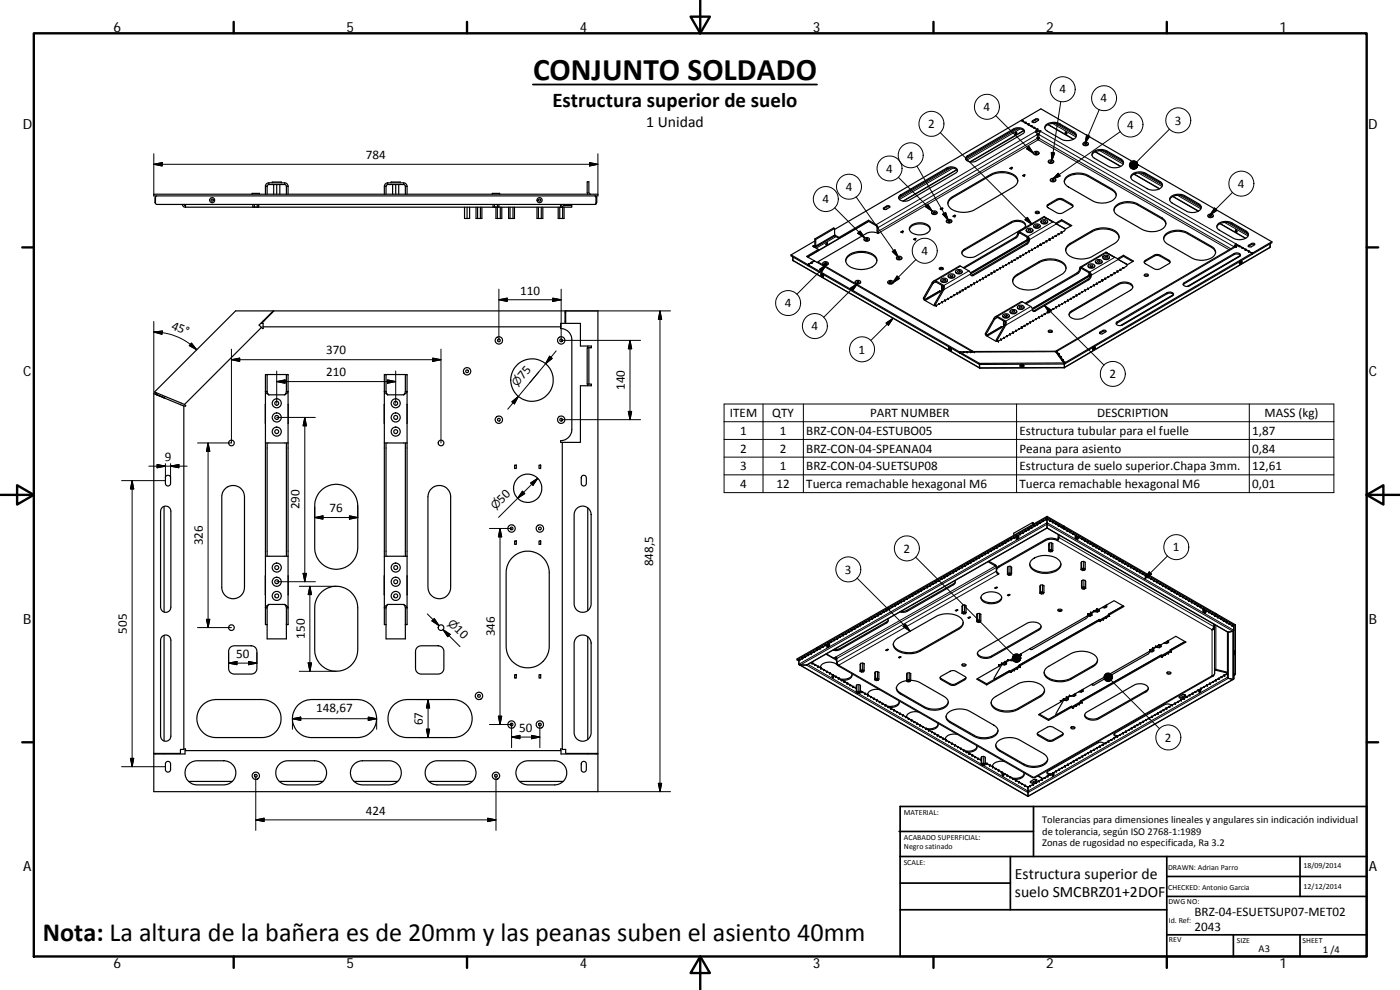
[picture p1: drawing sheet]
<svg xmlns="http://www.w3.org/2000/svg" width="420mm" height="297mm" viewBox="0 0 420 297" stroke-linecap="round" stroke-linejoin="round" font-family="sans-serif">
<defs><g id="words">
<text font-size="9.4" x="160" y="24">CONJUNTO SOLDADO</text>
<text font-size="7.9" x="12.9" y="282.2">Nota: La altura de la bañera es de 20mm y las peanas suben el asiento 40mm</text>
<text font-size="6.3" x="165.8" y="32.2">Estructura superior de suelo</text>
<g font-size="4.7">
<text x="193.9" y="38.1">1 Unidad</text>
<text x="304.6" y="263.9">Estructura superior de</text>
<text x="304.6" y="269.3">suelo SMCBRZ01+2DOF</text>
</g>
<g font-size="4.2">
<text x="34" y="9.6">6</text>
<text x="104" y="9.6">5</text>
<text x="174" y="9.6">4</text>
<text x="244" y="9.6">3</text>
<text x="314" y="9.6">2</text>
<text x="384" y="9.6">1</text>
<text x="6.8" y="38.7">D</text>
<text x="410.6" y="38.7">D</text>
<text x="7" y="112.9">C</text>
<text x="410.8" y="112.9">C</text>
<text x="7" y="187.1">B</text>
<text x="410.8" y="187.1">B</text>
<text x="7" y="261.3">A</text>
<text x="410.8" y="261.3">A</text>
<text x="34" y="290.4">6</text>
<text x="104" y="290.4">5</text>
<text x="174" y="290.4">4</text>
<text x="244" y="290.4">3</text>
<text x="314" y="290.4">2</text>
<text x="384" y="290.4">1</text>
</g>
<g font-size="3.9">
<text x="317.9" y="28">4</text>
<text x="295.2" y="33.3">4</text>
<text x="330.3" y="30.7">4</text>
<text x="278.5" y="38.4">2</text>
<text x="338.3" y="38.6">4</text>
<text x="352.6" y="37.4">3</text>
<text x="109.8" y="47.8">784</text>
<text x="272.3" y="47.9">4</text>
<text x="265.9" y="51.8">4</text>
<text x="253.8" y="57.3">4</text>
<text x="371.5" y="56.4">4</text>
<text x="246.8" y="61">4</text>
<text x="276.5" y="76.5">4</text>
<text x="156.1" y="88.4">110</text>
<text x="235.5" y="92.2">4</text>
<text x="51.3" y="98.6" transform="rotate(22 51.3 98.6)">45°</text>
<text x="243.6" y="99.1">4</text>
<text x="97.9" y="106.4">370</text>
<text x="257.7" y="106.1">1</text>
<text x="97.9" y="112.9">210</text>
<text x="157" y="113.9" transform="rotate(-50 157 113.9)">75</text>
<text x="332.9" y="113.5">2</text>
<text x="187.5" y="117" transform="rotate(-90 187.5 117)">140</text>
<text x="219" y="125.1">ITEM</text>
<text x="231.8" y="125.1">QTY</text>
<text x="261.1" y="125.1">PART NUMBER</text>
<text x="329.2" y="125.1">DESCRIPTION</text>
<text x="379.5" y="125.2">MASS (kg)</text>
<text x="222.1" y="130.5">1</text>
<text x="234" y="130.5">1</text>
<text x="242" y="130.5">BRZ‐CON‐04‐ESTUBO05</text>
<text x="306" y="130.6">Estructura tubular para el fuelle</text>
<text x="375.8" y="130.5">1,87</text>
<text x="222.1" y="135.8">2</text>
<text x="234" y="135.8">2</text>
<text x="242" y="135.8">BRZ‐CON‐04‐SPEANA04</text>
<text x="306" y="135.8">Peana para asiento</text>
<text x="375.8" y="135.8">0,84</text>
<text x="49.4" y="138.3">9</text>
<text x="222.1" y="141.1">3</text>
<text x="234" y="141.1">1</text>
<text x="242" y="141.1">BRZ‐CON‐04‐SUETSUP08</text>
<text x="306" y="141.2">Estructura de suelo superior.Chapa 3mm.</text>
<text x="375.8" y="141.1">12,61</text>
<text x="222.1" y="146.4">4</text>
<text x="233" y="146.4">12</text>
<text x="242" y="146.5">Tuerca remachable hexagonal M6</text>
<text x="306" y="146.5">Tuerca remachable hexagonal M6</text>
<text x="375.8" y="146.4">0,01</text>
<text x="89.9" y="152.9" transform="rotate(-90 89.9 152.9)">290</text>
<text x="98.9" y="153.7">76</text>
<text x="150.6" y="151.2" transform="rotate(-45 150.6 151.2)">50</text>
<text x="60.9" y="163.6" transform="rotate(-90 60.9 163.6)">326</text>
<text x="271.1" y="165.8">2</text>
<text x="352" y="165.4">1</text>
<text x="196" y="169.9" transform="rotate(-90 196 169.9)">848,5</text>
<text x="253.6" y="172.1">3</text>
<text x="38.1" y="190.1" transform="rotate(-90 38.1 190.1)">505</text>
<text x="91.4" y="191.6" transform="rotate(-90 91.4 191.6)">150</text>
<text x="136.2" y="189.1" transform="rotate(45 136.2 189.1)">10</text>
<text x="148.5" y="190.9" transform="rotate(-90 148.5 190.9)">346</text>
<text x="70.9" y="197.4">50</text>
<text x="94.9" y="213.6">148,67</text>
<text x="126.9" y="217.6" transform="rotate(-90 126.9 217.6)">67</text>
<text x="155.8" y="219.6">50</text>
<text x="349.6" y="222.5">2</text>
<text x="109.8" y="244.4">424</text>
<text x="358.5" y="274.9">BRZ‐04‐ESUETSUP07‐MET02</text>
<text x="358.5" y="279.4">2043</text>
</g>
<g font-size="3.3">
<text x="155.2" y="116.1" transform="rotate(-50 155.2 116.1)">⌀</text>
<text x="148.7" y="153.2" transform="rotate(-45 148.7 153.2)">⌀</text>
<text x="134.2" y="187.1" transform="rotate(45 134.2 187.1)">⌀</text>
</g>
<g font-size="3.1">
<text x="312.8" y="246.8">Tolerancias para dimensiones lineales y angulares sin indicación individual</text>
<text x="312.8" y="250.4">de tolerancia, según ISO 2768‐1:1989</text>
<text x="312.8" y="254">Zonas de rugosidad no especificada, Ra 3.2</text>
<text x="377.7" y="285.6">A3</text>
<text x="397" y="285.9">1 /4</text>
</g>
<g font-size="2.4">
<text x="271.2" y="244.4">MATERIAL:</text>
<text x="271.3" y="251.9">ACABADO SUPERFICIAL:</text>
<text x="271.3" y="254.6">Negro satinado</text>
<text x="271.2" y="259.7">SCALE:</text>
<text x="350.6" y="260.9">DRAWN: Adrian Parro</text>
<text x="391.2" y="260.6">18/09/2014</text>
<text x="350.6" y="267">CHECKED: Antonio Garcia</text>
<text x="391.2" y="266.6">12/12/2014</text>
<text x="350.7" y="271.4">DWG NO:</text>
<text x="350.8" y="276.8">Id. Ref:</text>
<text x="350.8" y="282.8">REV</text>
<text x="371.2" y="282.9">SIZE</text>
<text x="390.9" y="282.9">SHEET</text>
</g>
</g></defs>
<g fill="none" stroke="#000" stroke-width=".3">
<path d="M282.2 39.8l27.5 27.5M298.8 34.7l11.4 11.3M304.3 38.6v.3M305.5 38.6l-15.7 9.2M306.2 38.7l-16.1 9.4M307 36.2l-.1 .3M307.2 39.1l-16.1 9.5M307.9 36.7l-.2 .3M308.8 37.2l-.2 .3M309.7 37.7l-.2 .3M309.9 36.2v.3M310.6 38.2l-.2 .3"/>
<path d="M310.8 35.7v.3M310.8 39.4l-47.9 28M311 39.3l-.3 .3M311.5 38.7l-.2 .3M312.3 39.4l58.6 33.8M312.3 39.2l-.1 .3M314.6 37.3l7.6 4.5M315.9 37l7 4.1M316.7 37l6.3 3.7M318.1 37.2v.3M318.4 30.5l-2.8 17.8M322.3 39.6v.3"/>
<path d="M329.9 32.9l-4.3 10.1M336.2 39.5l-20.4 14.3M351 38.8l-9.9 9.8M46.2 46.1v12.2M46.2 49.3l2.5-.5v1zM46.2 49.3h133.2M176.9 48.8l2.5 .5-2.5 .5zM179.4 46.1v12.2M256.9 59.1l12.7 18.1M269.6 53.2l10.2 10.2M270.2 58.5v.3M275.2 49.8l9.4 16.4"/>
<path d="M284.2 50.4v.3M285.4 50.4l-15.7 9.1M285.8 59v.3M286.1 50.4l-16.2 9.4M287.1 50.9l-16.1 9.4M290.3 46.8v.3M297.3 52.3l.1 .3M308.8 43.9l1.4 2.1-2.1-1.4zM311.2 40.2h.4M311.2 41.4h.7M311.2 40.4h.7M311.3 41.5l-47.8 27.9"/>
<path d="M311.4 40.3l-47.9 28M311.6 40.3h.3M311.8 40.3l58.6 33.8M311.8 41.5l57.6 33.2M315.5 45.7l1 .2-.9 2.4zM317.2 59.8v.3M317.6 52l.6 .8-2.4 1zM319 59.8v.3M326.1 40.5l1 .4-1.5 2.1zM326.6 52.6v.3M328.7 45.5l7.7 4.4M330 45.2l7.1 4.1"/>
<path d="M330.8 45.2l6.4 3.6M332.2 45.3v.3M333.8 56.8v.3M336.4 47.7v.3M340.4 52.2l7.7 4.4M341.7 51.9l7 4M342.5 51.9l6.3 3.6M343.9 52v.3M348.1 54.4v.3M352 58.9l7.7 4.4M353.3 58.6l7.1 4.1M354.1 58.6l6.4 3.7"/>
<path d="M355.5 58.7v.3M369.9 57.7l-6.8 6.9M237.9 78.1l8.7 5M242.5 79.7h.1M242.6 79.2l.2 .3M243.5 78.7l.2 .3M244.4 78.1l.1 .4M245.2 78.7l46.4 26.7M248 79.4l-8.8 8.9M250.5 70.8l-6 3.4M250.5 70.5l-5.7 3.3-.3-.2-.2 .5M250.5 62.4l9.1 9"/>
<path d="M250.9 71l-6 3.5M251.8 71.5l-6.2 3.6M257.4 70l.7-.7 1.5 2.1zM263.7 69.9l47.9-27.9 57.3 33M265.2 62.3v.3M266.1 61.8v.3M267.8 75.5l.8-.6 1 2.3zM274.9 77.9l-7.1 7.1M278.4 61.3l1.4 2.1-2.1-1.4zM282.9 64.3l.9-.5 .8 2.4zM288.3 79.9l-7.5 4.3M289.4 74.8v.3"/>
<path d="M300.9 79.9l.2 .3M301.8 79.4l.2 .3M302.7 78.8l.1 .3M303.5 66.5v.3M303.5 78.3l.2 .3M304.4 77.8l.2 .3M304.7 71.2l.2 .2M305.3 77.3l.2 .3M305.5 69.8h.5M306.1 76.8l.2 .3M307 76.3l.2 .3M307.8 75.8l.2 .3"/>
<path d="M307.9 73.1l.3 .2M308.3 65.2l1.4 2.1-2.1-1.4zM308.7 75.3l.2 .3M309.6 74.8l.2 .3M310.5 74.3l.1 .3M311.3 73.8l.2 .3M311.8 78.5v.3M312.2 73.3l.2 .3-.2-.3M313.1 72.8l.2 .3M313.5 65.2l-7.5 4.3M313.8 65.3h.1M314 72.2l.2 .4"/>
<path d="M314.6 61.3v.3M314.9 71.7l.2 .3M314.9 71.6l.2 .4M315.8 71.1l.2 .4M316 66.6l-7.5 4.4M316.7 70.6l.2 .3M317 67.2l-8 4.7-.3-.2M317.6 70.1l.2 .3M318.5 69.6l.2 .3M319.3 68.5l.3 .1M321.2 73v.3M321.6 61.3v.3"/>
<path d="M327.7 69.2l.1 .3M332.1 75.8l-7.6 4.4M332.3 76h.1M334.5 77.2l-7.5 4.4M335.6 77.9l-8 4.6-.3-.1M337.9 79.1l.3 .2M341.4 61.2l.1 .3M343.7 78.1v.3M346.4 76.6v.3M348.2 76.6v.3M348.7 65.3v.4M350.8 78.1v.3"/>
<path d="M356.4 69.8v.3M359.7 61.1v.3M363.6 73.9v.3M364.5 62.4l.7 .7-2.1 1.5zM366.2 67.1l7.7 4.4M367.5 66.7l7.1 4.1M368.3 66.7l6.3 3.7M369.7 66.9v.3M370.4 76.1v.3M370.5 73.8l.1 .3M370.8 73.3l.3 .3M370.8 73.8l.2 .4"/>
<path d="M370.9 74l-53.9 31.4v.3M372.1 73.7l-.2 .3M372.2 76.8l-15.6 9.1M372.3 79.4l-43.8 25.5M373 74.2l-.2 .4M373.9 69.3v.3M373.9 74.8l-.2 .3M374.7 73.6v.3M374.9 75.3l-.2 .3M375.6 73v.3M375.7 76.2h.1M375.8 75.8l-.2 .4"/>
<path d="M381.2 74.1l-8.6 5.1M46.2 99.6a18.5 18.5 0 0 1 12.8 5.3M46.2 99.6l2.5-.3-.1 1zM46.2 96.5v21.6M149.7 86.8v15.3M149.7 89.9l2.5-.4v.9zM149.7 89.9h18.7M165.9 89.5l2.5 .4-2.5 .5zM168.4 86.8v15.3h23.8M169.6 93.3h31.6M198.1 93.3v144.2M198.1 93.3l.5 2.5h-1z"/>
<path d="M245.9 80.8l2.1-1.4-1.4 2.2zM246.8 83.2l38.1 21.9M255.2 86.5l2.2-1.4-1.5 2.1zM257.4 85.1l-10.2 10.1M265.9 96.9l2.1-1.4-1.4 2.1zM268 95.5l-6.6 6.7M269.2 82.8l.7 .7-2.1 1.5zM277.2 89.3l.3 .2M280.5 91.2l.2 .1M280.8 84.6l-.8 .4M280.8 91.6l.2 .3M281.7 91.1l.2 .3"/>
<path d="M282.6 90.6l.2 .2M283.5 90l.2 .3M284.4 89.5l.2 .3M285.4 88.9l.2 .4M286.3 88.4l.2 .3M287.2 87.9l.2 .3M287.9 87.4l.2 .4M288.1 87.4l.2 .3M288.8 86.9l.2 .4M289.7 86.4l.1 .4M290.5 85.9l.2 .4M290.8 81.3l-7.5 4.4"/>
<path d="M291.3 82.2l-8 4.7M291.4 85.4l.2 .3M291.8 82.5l.3 .2M292.3 84.9l.1 .3M293.1 84.4l.2 .3M294 83.9l.2 .3M294.9 83.4l.2 .3M295.7 82.9l.2 .3M295.8 100l.2 .1M296.6 82.4l.2 .3M297.5 81.9l.1 .3M298.3 81.3l.2 .4"/>
<path d="M299.2 80.8l.2 .4M299.3 95.2l-.8 .5M300 80.4l.3 .3M304 99.6l.2 .3M304.9 99.1l.2 .3M305.3 82.3v.3M305.8 98.6l.2 .3M306.5 98.1l.2 .3M306.7 98l.2 .3M306.9 90.6l-7.6 4.3M307.4 97.6l.1 .3M308.2 97.1l.2 .3"/>
<path d="M309.1 96.6l.2 .3M309.3 92l-7.5 4.4M309.9 92.9l-8.1 4.7M310 96.1l.1 .3M310.4 93.2l.3 .1M310.8 95.6l.2 .3M311.7 95.1l.2 .3M312.5 94.6l.2 .3M313.4 94.1l.2 .3M313.5 91.7l17.8 17.8M313.5 91.7l2.1 1.4-.7 .7zM314.3 93.6l.2 .3"/>
<path d="M315.2 93.1l.1 .3M316 92.6l.2 .3M316.9 92.1l.2 .3M317.7 91.5l.2 .4M318.6 91l.2 .4M319.5 90.5l.2 .3M320.3 90l.2 .3M321.2 89.5l.2 .3M321.6 93.3v.3M322.1 89l.2 .3M322.9 88.5l.2 .3M323.2 81.9l.3 .2"/>
<path d="M323.8 88l.2 .3M324.5 80.5h-.5M324.7 87.5l.2 .3M325.6 87l.1 .3M326.4 86.5l.2 .3M326.5 83.8l.3 .1M327.3 86l.2 .3M328.1 85.5l.2 .3M329 85l.2 .3M329.9 84.5l.2 .3M330.1 99.7v.3M330.9 84.3l-.1-.4 .1 .4"/>
<path d="M331 99.1v.3M331.6 83.4l.2 .4M332.6 82.9l.1 .3M333.4 82.4l.2 .3M333.5 82.3l.2 .4M334.4 81.8l.2 .3M335.2 81.3l.3 .3M335.3 96.6v.3M335.7 85.1v.3M336.1 80.8l.2 .3M337 80.3l.2 .3M350.3 87.8v.3"/>
<path d="M352.1 88.5l-15.6 9.2M355.4 84.8v.3M57.5 102.9l1.5 2-2.2-1.2zM69.5 104.8v28.1h-10.2M69.5 107.9h62.8M69.5 107.9l2.4-.5v1zM83 111.3v9.7M83 114.5l2.6-.5v1zM83 114.5h35.8M116.3 114l2.5 .5-2.5 .5zM118.8 111.3v9.7M129.9 107.4l2.4 .5-2.4 .5z"/>
<path d="M132.3 104.8v28.1M161.7 111.6l-2.7 3.2M164.9 106.9l.8 .6-2 1.6zM166.9 105.3l-14.5 17.5M189.1 102.1v23.8M189.1 102.1l.5 2.5h-1zM288.1 105.5v.3M289.2 105.5v.3M290.2 105.5v.3M291.3 105.5v.3M291.7 105.5l.2 .1M292.4 105.5v.3"/>
<path d="M299 101.9l.3 .1M299.4 102.3l.2 .3M300.3 101.7l.2 .3M301.2 101.2l.2 .3M302.1 100.7l.1 .3M302.9 100.2l.2 .3M316.8 105.5l-24.3 .1M316.9 105.6l.1 .1M317 105.7h.2M317.3 105.4l-.3 .2M317.7 106.6h-.1M318 106.2l-.3 .2"/>
<path d="M318.5 107.1l-.3 .2M318.8 108h-.2M319.1 107.9l-.3 .2M319.3 108.8h-.2M319.6 109.1l-.4 .1M319.7 108.7l-.3 .2M328.2 105.1l-8.8 5.1-25.4 .1-8.8-5M44.7 139.9h11.5M47.1 139.4l2.5 .5-2.5 .5zM49.6 139.1v4.3M51.2 139.9l2.5-.5v1zM51.2 139.1v4.3"/>
<path d="M62.5 132.9v55.4M62.5 132.9l.5 2.5h-1zM83 125.2h11.6M91.5 125.2v49.3M91.5 125.2l.5 2.6h-1zM153.6 120.5l2-1.6-1.2 2.3zM168.4 125.9h23.8M188.6 123.4h1l-.5 2.5zM217.3 121.2h183v26.6h-183zM217.3 126.5h183M217.3 131.8h183M217.3 137.2h183"/>
<path d="M229 121.2v26.6M241.1 121.2v26.6M305.1 121.2v26.6M374.9 121.2v26.6M36.5 144.2h13.1M39.7 144.2v85.8M39.7 144.2l.4 2.5h-1zM94.5 155.3l2.4-.5v1zM94.5 152.1v3.2h12.9v-3.2M104.9 154.8l2.5 .5-2.5 .5zM146.9 158.6h6.6M150.1 158.6v58.8"/>
<path d="M150.1 158.6l.5 2.5h-1zM156.8 147.4l.7 .7-2.1 1.4zM159.2 144.9l2.2-1.4-1.4 2.1zM161.4 143.5l-11.8 11.7M217.3 142.5h183M306.8 159.7l.2 .3M307.7 159.2l.2 .3M308.6 158.7l.2 .3M309.4 158.2l.2 .3M310.3 157.7l.2 .3M311.2 157.2l.2 .3M312.1 156.7l.1 .3"/>
<path d="M312.9 156.2l.2 .3M313.8 155.7l.2 .3M314.3 155.5l-.2 .4M315.2 156l-.2 .4M316.1 156.5l-.2 .3M316.9 157l-.1 .4M317.8 157.5l-.2 .4M318.7 158l-.2 .3M319.6 158.5l-.2 .3M320.4 159l-.2 .3M321.3 159.5l-.2 .3M83 174.5h11.6"/>
<path d="M89.8 175.9h11.1M91 172h1l-.5 2.5zM93 175.9v25.5M93 175.9l.5 2.5h-1zM257.2 173.5l15.9 15.9M272 179.5l.2 .4M272.9 179l.2 .3M273.8 178.5l.1 .4M274.6 178l.2 .4M274.8 167.2l29.4 29.4M275.5 177.5l.2 .3M276.4 177l.2 .4"/>
<path d="M277.2 176.6l.2 .2M278.1 176l.2 .4M279 175.5l.2 .4M279.9 175l.1 .4M280.7 174.5l.2 .4M281.6 174.1l.2 .3M282.5 173.5l.1 .4M283.3 173.1l.2 .3M284.2 172.6l.2 .3M285.1 172.1l.2 .3M286 171.6l.1 .3M286.1 175.2v.3"/>
<path d="M286.8 171.1l.2 .3M287.7 170.6l.2 .3M288.6 170.1l.1 .3M289.4 169.6l.2 .3M290.3 169.1l.2 .3M291.2 168.6l.1 .3M292 168.1l.2 .3M292.9 167.6l.2 .3M293.8 167.1l.2 .3M294.6 166.6l.2 .3M295.5 166.1l.2 .3M296.4 165.6l.2 .3"/>
<path d="M297.3 165.1l.2 .3M298.1 164.6l.2 .3M298.8 169.8l-48 27.3M299 170.3l-47.9 27.3M299 171.4l-47.8 27.3M299 164.1l.2 .4M299.5 172.3l-47.8 27.3 58.5 33.7 53.5-30.5M299.8 169.8v.3M299.9 163.6l.1 .4M300.7 163.1l.2 .4M301.6 162.6l.2 .4M302.5 162.1l.2 .4"/>
<path d="M303.3 161.6l.2 .4M304.2 161.2l.2 .3M305.1 160.7l.2 .3M305.1 160.9l-56.4 32.3-.2-.3M305.4 160.8l8.8-5 8.8 5M306 160.2l.1 .3M313.8 161.9v.3M317.3 162.2l46.4 26.7M317.6 162v-.6l.2-.1 46.5 26.7M322.1 160l-.1 .3M323 160.5l-.2 .3M323.3 161l38.1 21.9"/>
<path d="M323.9 161l-.2 .3M324.8 161.5l-.2 .3M325.6 162l-.2 .3M326.5 162.5l-.2 .4M327.4 163l-.2 .3M328.2 163.5l-.2 .4M329.1 164l-.2 .4M330 164.5l-.2 .3M330.8 165l-.1 .4M331.7 165.5l-.2 .4M332.6 166l-.2 .3M333.4 166.5l-.1 .3"/>
<path d="M334.3 167l-.2 .3M335.2 167.5l-.2 .3M336.1 168l-.2 .3M336.9 168.5l-.2 .3M337.8 169l-.2 .4M338.7 169.5l-.2 .3M339.5 170l-.2 .3M340.4 170.5l-.2 .4M341.3 171l-.2 .3M342.1 171.5l-.1 .4M343 172l-.2 .4M343.9 172.5l-.2 .3"/>
<path d="M344.8 173l-.3 .4M344.9 171.6l.7 .7-2.1 1.4zM345.6 173.5l-.2 .4M346.5 174l-.2 .3M347.3 174.5l-.1 .3M348.2 175l-.2 .3M349.1 175.5l-.2 .3M350 176l-.2 .3M350.4 166.8l-6.9 6.9M350.8 176.5l-.2 .3M351.7 177l-.2 .4M352.6 177.5l-.2 .3"/>
<path d="M353.4 178l-.2 .4M354.3 178.5l-.2 .4M355.2 179l-.2 .3M356 179.5l-.2 .4M59.3 188.3h10.2M62 185.8h1l-.5 2.5zM68.6 199l2.5-.5v1zM68.6 195.8v3.2h8.5v-3.2M74.6 198.5l2.5 .5-2.5 .5zM92.5 198.9h1l-.5 2.5zM128.2 184.2l3.6 3.5M130.3 185.6l1.5 2.1-2.2-1.4z"/>
<path d="M133 188.9l2.1 1.4-.7 .8zM134.7 190.7l-1.7-1.8 5.1 5.1M239.8 197.9l.2 .3M240.1 199.5l74.1-42.2 55.8 32.1v14.5l-61.5 35zM240.7 197.4l.2 .3M241.5 196.9l.2 .3M242 199.5l72.2-41.1 54.4 31.3v13.8l-60.1 34.3zM242.4 196.4l.2 .3M242.5 199.3l14.5 8.4M243.3 195.9l.2 .3M243.4 198.8l13.6 7.8M243.9 198.9l-.2 .3"/>
<path d="M244.2 195.4l.1 .3M244.8 199.4l-.2 .3M245 194.9l.2 .3M245.7 199.9l-.2 .3M245.9 194.4l.2 .3M246.7 193.9l.3 .3M247.6 193.4l.2 .3M248.4 193.3l-8.7 4.9M249.4 192.4l.1 .3M250.2 191.9l.2 .3M250.8 198l.3 .1M251.1 191.4l.2 .4"/>
<path d="M251.4 199.3v.4M252 190.9l.2 .4M252.1 194.6v.3M252.8 190.4l.3 .4M253.7 189.9l.2 .4M254.6 189.4l.2 .4M255.5 188.9l.1 .4M256.3 188.5l.2 .3M257.2 188l.2 .3M258.1 187.5l.2 .3M258.9 187l.3 .3M259.8 186.5l.2 .3"/>
<path d="M260.7 186l.2 .3M261.6 185.5l.1 .3M262.4 185l.2 .3M263.3 184.5l.2 .3M264.2 184l.2 .3M265 183.5l.2 .3M265.9 183l.2 .3M266 186.6v.3M266.8 182.5l.2 .3M267.7 182l.1 .3M268.5 181.5l.2 .3M269.4 181l.2 .3"/>
<path d="M270.3 180.5l.2 .3M271.1 180l.2 .3M271.7 187.3l1.4 2.1-2.1-1.4zM272.2 183.1v.3M276.2 195v.3M287.7 188.5v.3M297.6 196.8v.3M299.7 199.5l.1 .3M300.6 198.9l.1 .4M301.4 198.4l.3 .4M302.4 197.9l.1 .3M306.1 199.9l.1 .3"/>
<path d="M311.7 188.8v.3M326.4 184.2l.2 .3M327.3 183.7l.2 .3M328 199.7v.3M328.2 183.2l.2 .3M329.1 182.7l.2 .3M330.1 186.2l.2 .3M331 185.7l.2 .3M331.9 185.2l.2 .3M332.8 184.7l.2 .3M345 194.9l.2 .3M345.9 194.4l.2 .3"/>
<path d="M346.8 193.9l.2 .3M347.7 193.4l.1 .3M348.7 196.9l.2 .3M349.6 196.4l.1 .3M350.5 195.9l.2 .3M351.4 195.3l.2 .4M356.9 180l-.2 .4M357.8 180.5l-.2 .3M358.6 181l-.1 .4M359.5 181.5l-.2 .4M360.4 182l-.2 .3M361.3 182.5l-.3 .3"/>
<path d="M361.6 183l8.7 5v15.7M362.1 183l-.2 .3M363 183.5l-.2 .4M363.8 189v13.7M363.8 184l-.1 .3M364.1 188.5v.4M364.2 188.4h.1M364.5 187.4v14.7M364.5 188.4h-.2v.3M364.7 184.5l-.2 .3M364.9 187.6v13.3M365.6 185l-.2 .4"/>
<path d="M366.5 185.5l-.2 .3M367.3 186l-.2 .4M368.2 186.5l-.2 .4M369.1 187l-.2 .3M369.9 187.5l-.2 .4M370.3 189.1l-56.1-32.3-74.5 42.5M87.8 218.8v-3.2h25.2v3.2M87.8 215.6l2.5-.4v1zM89.8 201.4h11.1M110.5 215.2l2.5 .4-2.5 .6zM125.3 209.9h3.2v11.4h-3.2M128 218.8h.9l-.4 2.5z"/>
<path d="M128.5 209.9l.4 2.5h-.9zM146.9 217.4h6.6v6.9M149.6 214.9h1l-.5 2.5zM162 217.4v6.9M246.6 200.4l-.2 .3M247.4 200.9l-.2 .3 .2-.3M248.3 201.4l-.2 .3M249.2 201.9l-.2 .3M250.1 202.4l-.2 .3M250.9 202.9l-.1 .3M251.8 203.4l-.2 .4M252.7 203.9l-.2 .4"/>
<path d="M253.6 204.4l-.2 .4M254.4 204.9l-.2 .4M255.3 205.4l-.2 .4M256.2 205.9l-.2 .4M257.7 208.1l36.8 21.2M258.2 207.3l36.3 20.9M258.9 207.5l-.2 .3M259.8 208l-.2 .3M260.6 208.5l-.2 .3M261.5 209l-.2 .3M262.4 209.5l-.2 .3M263.2 210l-.1 .3"/>
<path d="M264.1 210.5l-.2 .3M265 211l-.2 .3M265.9 211.5l-.2 .3M266.7 212l-.2 .3M267.6 212.5l-.2 .4M268.4 213l-.1 .3M269.3 213.5l-.2 .3M270.2 214l-.2 .3M270.2 207.9v.3M271.1 214.5l-.2 .3M271.9 215l-.2 .3M272.8 215.5l-.2 .3"/>
<path d="M273.7 216l-.2 .3M274.5 216.5l-.2 .3M275.4 217l-.2 .3M276.3 217.5l-.2 .3M277.1 218l-.1 .3M277.5 212.1v.3M278 218.5l-.2 .3M278.9 219l-.2 .4M279.7 219.5l-.1 .3M282.5 203.6v.3M285.1 216.5v.3M285.1 205.1v.3"/>
<path d="M286.9 205.1v.3M289.5 203.6v.4M303.3 201.5l.3 .3M304.3 200.9l.1 .4M305.1 200.4l.3 .3M305.6 212.5v.4M312.1 208.8v.3M318.2 210.1l.2 .4M319.1 209.6l.2 .4M320 209.1l.2 .3M320.9 208.6l.2 .3M321.5 203.5v.3"/>
<path d="M321.9 212.1l.2 .4M322.8 211.6l.2 .4M323.7 211.1l.2 .4M324.6 210.6l.2 .3M329.8 215.3v.4M333.4 204.1l14.6 14.5M336.9 219.9l.2 .3M337.8 219.4l.2 .3M338.7 218.9l.2 .3M339.5 218.4l.2 .3M340.4 217.9l.2 .3M341.3 217.4l.2 .3"/>
<path d="M342.2 216.9l.1 .3M343 216.4l.2 .3M343.9 215.9l.2 .3M343.9 207.3v.3M344.8 215.4l.2 .3M345.6 214.9l.2 .3M346.5 214.4l.2 .3M347.4 213.9l.2 .3M348.3 213.4l.1 .3M349.1 212.9l.2 .4M350 212.4l.2 .3M350.8 211.9l.3 .4"/>
<path d="M351.7 211.4l.2 .4M352.6 210.9l.2 .4M353.5 210.4l.1 .4M354.3 210l.2 .3M354.8 209.1v.3M355.2 209.4l.2 .4M355.7 208.6v.3M356.1 209l.2 .3M356.9 208.4l.2 .4M357.8 208l.2 .3M358.7 207.5l.2 .3M359.6 207l.1 .3"/>
<path d="M360.4 206.5l.2 .3M361.3 206l.2 .3M362.2 205.5l.2 .3M363 205l.2 .3M363.9 204.5l.2 .3M364 202.7v.1M364.1 202.6v.2M364.7 201.1l-.2 .1M364.8 204l.2 .3M365.7 203.5l.1 .3M366.5 203l.2 .3M367.4 202.5l.2 .3"/>
<path d="M368.2 202l.3 .3M368.4 202.1l-59.9 34.2-12.8-7.4M368.4 203.2l-59.9 34.2-13.4-7.7M36.5 230h13.1M39.1 227.5h1l-.4 2.5zM76.8 232.8v16.4M148.9 232.8v16.4M153.5 221.1l2.5-.5v1.1zM153.5 221.1h8.5M159.5 220.6l2.5 .5-2.5 .6zM179.4 237.5h21.8M197.6 235h1l-.5 2.5z"/>
<path d="M280.6 220l-.2 .3M281.5 220.5l-.2 .4M282.4 221l-.2 .3M283.2 221.5l-.1 .3M284.1 222l-.2 .3M285 222.5l-.2 .3M285.8 223l-.2 .3M286.7 223.5l-.2 .3M287.6 224l-.2 .3M288.4 224.5l-.1 .3M289.3 225l-.2 .3M290.2 225.5l-.2 .3"/>
<path d="M291.1 226l-.3 .3M291.9 226.5l-.2 .3M292.4 220.6v.4M292.8 227l-.2 .4M293.7 227.5l-.2 .3M296.3 229l-.2 .4M297.2 229.5l-.2 .4M298 230l-.1 .4M298.9 230.5l-.2 .4M299.8 231.1l-.2 .3M300 225.1v.3M300.7 231.6l-.2 .3"/>
<path d="M301.6 232.1l-.2 .3M302.4 232.6l-.2 .3M303.3 233.1l-.2 .3M304.2 233.6l-.2 .3M305.1 234.1l-.2 .3M305.9 234.6l-.1 .3M306.8 235.1l-.1 .3M307.3 229.2v.3M307.7 235.6l-.2 .3M308.6 236.1l-.2 .3M309.1 235.7l.2 .4M310 235.2l.2 .4"/>
<path d="M310.2 234.6v.3M310.8 234.7l.2 .4M311.1 234.1v.3M311.6 220.4v.3M311.7 234.3l.2 .3M312.6 233.7l.2 .4M313.4 233.3l.2 .3M314.3 221.9v.4M314.3 232.7l.2 .4M315.2 232.3l.2 .3M316 231.8l.3 .3M316.1 221.9v.4"/>
<path d="M316.9 231.3l.2 .3M317.8 230.8l.2 .3M318.7 230.3l.1 .3M318.7 220.4v.3M319.5 229.8l.2 .3M320.4 229.3l.2 .3M321.3 228.8l.2 .3M322.1 228.3l.2 .3M323 227.8l.2 .3M323.9 227.3l.2 .3M324.8 226.8l.1 .3M325.6 226.3l.2 .3"/>
<path d="M326.5 225.8l.2 .3M327.4 225.3l.2 .3M328.2 224.8l.2 .4M329.1 224.3l.2 .4M330 223.8l.2 .4M330.9 223.3l.1 .4M331.7 222.8l.2 .4M332.6 222.3l.2 .4M333.4 221.9l.3 .3M334.3 221.4l.2 .3M335.2 220.9l.2 .3M336.1 220.4l.1 .3"/>
<path d="M76.8 246l2.5-.5v1zM76.8 246h72.1M146.3 245.5l2.6 .5-2.6 .5z"/>
<circle cx="279.5" cy="37.1" r="3.7"/>
<circle cx="296.2" cy="32" r="3.7"/>
<circle cx="318.9" cy="26.8" r="3.7"/>
<circle cx="331.3" cy="29.5" r="3.8"/>
<circle cx="339.3" cy="37.4" r="3.8"/>
<circle cx="353.6" cy="36.1" r="3.7"/>
<circle cx="247.8" cy="59.7" r="3.8"/>
<circle cx="254.8" cy="56" r="3.8"/>
<circle cx="267" cy="50.6" r="3.8"/>
<circle cx="273.3" cy="46.6" r="3.8"/>
<circle cx="372.6" cy="55.1" r="3.8"/>
<circle cx="277.5" cy="75.2" r="3.7"/>
<circle cx="236.5" cy="90.9" r="3.8"/>
<circle cx="244.6" cy="97.8" r="3.7"/>
<circle cx="258.7" cy="104.8" r="3.7"/>
<circle cx="334" cy="112.2" r="3.8"/>
<circle cx="254.6" cy="170.8" r="3.7"/>
<circle cx="272.2" cy="164.6" r="3.7"/>
<circle cx="353" cy="164.2" r="3.7"/>
<circle cx="350.6" cy="221.3" r="3.8"/>
</g>
<g fill="none" stroke="#000" stroke-width=".36">
<path d="M304.8 39.8l.2-.2a.31 .31 0 0 1 .1 .5 .31 .31 0 0 1-.5 0zM305 39.6v.4l-.4 .2M306.5 36.1l5.9-3.4 69.3 39.8M306.5 36.1l5.8 3.3-.5 .8-.1 1.7-.3-.1v-1.6l-.6-.8 .7-.4-5.1-2.8-55.9 32.7M306.5 36.1v.1M307.3 39.2l-16.1 9.4M307.4 39.5a2.38 2.38 0 0 0-3.1-.6l-14 8.2-.5 .6M309.9 36.2l.9-.5a.46 .46 0 0 1 .6-.2 .46 .46 0 0 1 .2 .7l-.9 .5a.46 .46 0 0 1-.7 .2 .46 .46 0 0 1-.1-.7zM311.5 39.2l.6 .4M311.5 39v.3l-.4 .3M311.6 36.1l-.7-.1-1.1 .6M313.6 38.4a3.3 3.3 0 0 1 4.5-.9l4.4 2.5 .5 .8"/>
<path d="M313.9 37.4a4 4 0 0 1 4.2-.2l4.2 2.4a1.23 1.23 0 0 1 .7 1.4 1.23 1.23 0 0 1-1.2 1 4.3 4.3 0 0 1-3.3-.2l-4.2-2.5a1.13 1.13 0 0 1-.4-1.9zM314.5 37.4l7.6 4.4M319.7 39.6a.33 .33 0 0 1 .4 .2 .33 .33 0 0 1-.2 .4zM319.8 39.5l.4 .7M46.2 58.3h133.2v.5h-133.2zM46.7 59.3v1.5M75.7 58.3v-.3h2.2v.3M79.7 55.9h.5M80.2 55.9v2.4M80.7 54.9a.98 .98 0 0 0-1 1v2.4M80.7 54.9v.5l-.4 .1-.1 .4M80.7 55.4h4.7"/>
<path d="M80.7 54.9h4.7M81.7 54.9v-.3h2.7v.3M82.1 55.4v2.9M83 55.4v2.9M84 55.4v2.9M85.4 54.9v.5l.5 .5M85.4 54.9a1.01 1.01 0 0 1 1.1 1M85.9 55.9h.6M85.9 55.9v2.4M86.5 55.9v2.4M115.3 55.9h.6M115.9 55.9v2.4"/>
<path d="M116.4 55.4h4.7M116.4 54.9h4.7M116.4 54.9v.5l-.4 .1-.1 .4M116.4 54.9a1.05 1.05 0 0 0-1.1 1v2.4M117.4 54.9v-.3h2.7v.3M117.8 55.4v2.9M118.8 55.4v2.9M119.7 55.4v2.9M121.1 54.9v.5l.4 .1 .2 .4M121.1 54.9a1.05 1.05 0 0 1 1.1 1M121.7 55.9h.5M121.7 55.9v2.4"/>
<path d="M122.2 55.9v2.4M147.7 58.3v-.3h2.3v.3M176.3 58.3l-.1-3.8h.5v3.3l.5 .5M178.6 58.8l.3 .4v1.8l-.3 .3h-131.6l-.3-.3v-1.8l.3-.4M178.9 59.3h.2v1.5h-.2M270 58.7l14.2-8.3a2.41 2.41 0 0 1 3.1 .7l-.1 .5-.4 .3-13.9 8.1a2.14 2.14 0 0 1-3.2-.8zM285.2 59.5l12.1-7.2a6.6 6.6 0 0 1 7.9 1 2 2 0 0 1-1.1 2.9l-11.5 6.7a6.9 6.9 0 0 1-7.7-.7 1.78 1.78 0 0 1 .3-2.7zM287.2 50.9l-16.1 9.4M287.3 51.3a2.35 2.35 0 0 0-3.1-.6l-14 8.1-.5 .7M290 47.1l14.3-8.5a2.11 2.11 0 0 1 3.2 .9l-.4 .5-14.1 8.3a2.33 2.33 0 0 1-3.2-.7zM303.1 50.5l.5-.3 .3 .1-.6 .4zM303.6 50.2v.3l-.3 .2"/>
<path d="M305.4 54.4a4.3 4.3 0 0 0-4.8-2.6l-1.5 .2-1.7 .6-11.6 6.7-.8 .7-.5 1.2M306.9 52.7l.5-.3 .3 .1-.5 .3zM307.4 52.4v.3l-.2 .1M310.2 45.9a.84 .84 0 0 0 .8 .6 .84 .84 0 0 0 .8-.6M310.2 45.7a.87 .87 0 0 1 1.6 .3 .82 .82 0 0 1-.9 .4 .82 .82 0 0 1-.7-.7zM310.8 45.7l.4 .1a.24 .24 0 0 1-.2 .3 .24 .24 0 0 1-.2-.4zM314.7 48.2a.87 .87 0 0 1 1.5 .4 .82 .82 0 0 1-.9 .3 .82 .82 0 0 1-.6-.7zM315.2 48.3h.4a.24 .24 0 0 1-.2 .3 .24 .24 0 0 1-.2-.3zM315.2 54a.84 .84 0 0 0 .8 .6 .84 .84 0 0 0 .8-.6M315.3 53.7a.87 .87 0 0 1 .9-.2 .87 .87 0 0 1 .6 .6 .93 .93 0 0 1-1.6-.2zM316.2 48.4a.83 .83 0 0 1-.8 .6 .83 .83 0 0 1-.8-.6M319.4 54.5a3.6 3.6 0 0 1 3.6-2.3 6.2 6.2 0 0 1 3.6 .7l7.2 4.2 .8 .7 .4 .8"/>
<path d="M319.9 53.2a6.1 6.1 0 0 1 6.7-.6l7.2 4.2a1.87 1.87 0 0 1 1.2 1.8 1.87 1.87 0 0 1-1.4 1.7 6.6 6.6 0 0 1-5.7-.1l-7.3-4.1a1.74 1.74 0 0 1-.7-2.9zM325 43.1a.83 .83 0 0 0 .8 .6 .83 .83 0 0 0 .8-.6M325.1 42.9a.85 .85 0 0 1 .9-.3 .85 .85 0 0 1 .6 .7 .91 .91 0 0 1-1.6-.3zM327.7 46.6a3.3 3.3 0 0 1 4.5-1l4.2 2.4 .8 .9M327.9 45.8a3.7 3.7 0 0 1 4.3-.5l4.2 2.4a1.26 1.26 0 0 1 .8 1.4 1.26 1.26 0 0 1-1.2 1 4.6 4.6 0 0 1-3.3-.2l-4.2-2.4a1.14 1.14 0 0 1-.6-1.7zM328.6 45.6l7.7 4.4M339.4 53.3a3.3 3.3 0 0 1 4.5-1l4.4 2.6 .5 .7M339.6 52.5a3.9 3.9 0 0 1 4.3-.5l4.2 2.4a1.24 1.24 0 0 1 .7 1.4 1.24 1.24 0 0 1-1.2 1 4.1 4.1 0 0 1-3.3-.2l-4.2-2.4a1.16 1.16 0 0 1-.5-1.7zM340.3 52.2l7.6 4.5M351 60a3.3 3.3 0 0 1 4.5-1l4.5 2.6 .5 .8M351.2 59.2a3.8 3.8 0 0 1 4.3-.5l4.2 2.4a1.24 1.24 0 0 1 .8 1.4 1.24 1.24 0 0 1-1.2 1 4 4 0 0 1-3.3-.2l-4.2-2.4a1.16 1.16 0 0 1-.6-1.7zM352 58.9l7.6 4.5"/>
<path d="M54.7 61.3l.3 .6 .7 .3M55.2 61.3l.5 .4-.3-.4M55.7 62.2h112.5M55.7 61.3v.9M75.9 61.3v.8h1.7v-.8M76.3 61.3v.8M77.2 61.3v.8M139.4 62.2v3.4h1.5v-3.4M140.2 62.2v3.4M142.9 62.2v3.4h1.7v-3.4M143.3 62.2v3.4M144.2 62.2v3.4"/>
<path d="M148 61.3v.8h1.7v-.8M148.4 61.3v.8M148.8 62.2v3.4h1.8v-3.4M149.3 62.2v3.4M149.3 61.3v.8M150.1 62.2v3.4M152.6 62.2v3.4h1.8v-3.4M153.1 62.2v3.4M154 62.2v3.4M161.2 62.2v3.4h1.7v-3.4M161.6 62.2v3.4M162.4 62.2v3.4"/>
<path d="M167.5 62.2v3.4h1.8v-3.4M168 62.2v3.4M168.2 61.7l.5-.3-.5-.1v.9M168.9 62.2v3.4M169.1 61.7h2.5v.5h-3.4M169.2 61.4h.3v.3M169.2 61.3l-.3 .6-.7 .3M237.4 76.5l5 2.9M237.4 76.5v.3l5 2.9M237.9 77.1l.2 1.2zM238.1 78.3l55.9 32.2M242.4 79.4v.3"/>
<path d="M242.5 79.4l45.5 26.2M242.5 79.7h-.1M242.5 79.4v.4l45.5 26.1M242.5 79.4l2-1.1 .7 .4h.4l46.4 26.7M244.2 73.7l-.3 .2 1.7 .9M244.4 78.3v.1M244.4 78.3l-2 1.1M244.5 72.3l-7.1 4.2M244.5 71.7v2h-.3M244.8 71.9v2l-.4 .3-.2-.2v-.3M245.6 74.8v.4l-3.2 1.9M245.6 74.8l-3.5 2.1 2.3 1.4"/>
<path d="M246.9 79a.83 .83 0 0 0 .8 .6 .83 .83 0 0 0 .8-.6M247.1 78.7a.81 .81 0 0 1 .8-.2 .81 .81 0 0 1 .6 .7 .87 .87 0 0 1-1.5-.4zM247.5 78.9l.3-.1 .2 .2a.28 .28 0 0 1-.3 .2 .28 .28 0 0 1-.2-.3zM248 72.9l.1-.1a.28 .28 0 0 1 .2 .4 .28 .28 0 0 1-.4 .1zM248.2 72.8l-.3 .6M250.4 70.7l1.4 .8M250.5 68.6l-5.7 3.3-.3-.2M250.5 70.5l-.2 .3-5.6 3.3M250.5 70.5l1.3 .7M250.5 70.5v-1.9l-.3-.2-5.7 3.3M251.8 71.2l8.9-5.1 2.5 1.5 .3 .5v1.5l.2 .3-.2 .1a3.9 3.9 0 0 0-3.5 .1l-14.5 8.5M251.8 71.2v.3"/>
<path d="M254.5 76.7a6.5 6.5 0 0 1 8.4 .5 2.33 2.33 0 0 1-1.9 3.2 6.3 6.3 0 0 1-6.9-1.3 1.74 1.74 0 0 1 .4-2.4zM259.3 71.8a.84 .84 0 0 0 .8 .6 .84 .84 0 0 0 .8-.6M259.4 71.5a.79 .79 0 0 1 .9-.3 .79 .79 0 0 1 .5 .7 .88 .88 0 0 1-1.5-.3zM259.9 71.6a.27 .27 0 0 1 .3-.1 .27 .27 0 0 1 .1 .4h-.4zM260.7 66.1v.3M260.7 66.4l-18.3 10.7M263.2 78.3a4.4 4.4 0 0 0-5-2.6 4.2 4.2 0 0 0-4.4 2.6M263.5 70l-.2-.4-.2-1.7-2.4-1.5-8.9 5.1M265.1 62.4l1-.6a.54 .54 0 0 1 .9 .4l-1 .6a.52 .52 0 0 1-.5 .1 .52 .52 0 0 1-.4-.5zM267 62.2l-.7-.2-1.2 .7M269.2 77.1a.78 .78 0 0 1 .8-.2 .78 .78 0 0 1 .6 .7 .89 .89 0 0 1-1.5-.4zM269.6 77.3l.5-.1v.2a.28 .28 0 0 1-.3 .2 .28 .28 0 0 1-.2-.3z"/>
<path d="M270.4 69.6l.5-.3 .3 .1-.6 .4zM270.6 77.3a.83 .83 0 0 1-.7 .7 .83 .83 0 0 1-.9-.6M270.9 69.3v.3l-.3 .2M273.4 67.7a4.1 4.1 0 0 1 5.7 .6 2.32 2.32 0 0 1-2.8 2.2 2.84 2.84 0 0 1-3.4-1.9zM274.2 71.8l.5-.3 .3 .1-.6 .3zM274.7 71.5v.3l-.3 .1M279.1 68.8a3.6 3.6 0 0 0-4.7-1.4l-1.1 .7-.4 .7M279.6 63.8a.85 .85 0 0 0 .8 .6 .85 .85 0 0 0 .8-.6M279.7 63.5a.8 .8 0 0 1 .9-.2 .8 .8 0 0 1 .5 .6 .88 .88 0 0 1-1.5-.3zM280.2 63.6l.5 .1-.3 .2zM282.2 62.7l.6-.3 .2 .1-.5 .3zM282.8 62.4l-.3 .4"/>
<path d="M284 66.3a.83 .83 0 0 0 .8 .6 .83 .83 0 0 0 .8-.6M284.2 66a.82 .82 0 0 1 .8-.2 .82 .82 0 0 1 .6 .7 .9 .9 0 0 1-1.6-.3zM286 64.9l.6-.3 .2 .1-.5 .3zM286.6 64.6v.3l-.3 .1M288.9 75.2l14.6-8.7a3.2 3.2 0 0 1 4.3 .9l-.1 .6-.6 .6-14.2 8.2a3.1 3.1 0 0 1-4.2-.8zM305.6 69.5l7.8-4.6 6.3 3.9-.3 .5-4.4 2.5M307.8 67.7a3.1 3.1 0 0 0-4.3-.9l-14.1 8.3-.7 .9M308 69.1a1.06 1.06 0 0 0 1 .7 1.06 1.06 0 0 0 1-.7M308.2 68.7a.99 .99 0 0 1 1-.3 .99 .99 0 0 1 .7 .9 1.12 1.12 0 0 1-1.9-.3zM308.2 71.1l.3 1.1M308.3 71.9l-17 10M308.4 71.2l.1 1"/>
<path d="M308.4 72.2l-17.1 10M308.5 71.3a1.16 1.16 0 0 1-.6 1.8l-16.5 9.5M308.5 71.3l-2.7-1.5-.4 1.1-.5 .5-15.5 9.1M308.5 72.2l.1 .1M308.6 68.9a.39 .39 0 0 1 .5-.1 .39 .39 0 0 1 .2 .4 .4 .4 0 0 1-.4 .1 .4 .4 0 0 1-.3-.4zM310.2 67.8a1.05 1.05 0 0 0 1 .7 1.05 1.05 0 0 0 1-.7M310.4 67.4a.98 .98 0 0 1 1.1-.2 .98 .98 0 0 1 .6 .8 1.12 1.12 0 0 1-1.9-.3zM310.8 63.5a.59 .59 0 0 1 .7-.2 .59 .59 0 0 1 .4 .6 .58 .58 0 0 1-.7 .2 .58 .58 0 0 1-.4-.6zM310.8 67.6a.39 .39 0 0 1 .5-.1 .39 .39 0 0 1 .2 .4 .4 .4 0 0 1-.4 .1 .4 .4 0 0 1-.3-.4zM311.9 63.9l-.6-.2-.6 .2M312.1 73.5v.1M312.2 73.5h.1"/>
<path d="M312.3 73.4l-27 15.8M312.3 73.4h.1M312.5 66.2l.2-.1a1.09 1.09 0 0 1 1.7 .5 1.2 1.2 0 0 1-2-.1zM313.5 65.1l.3 .2M313.6 65.2l2.4 1.4-2.2-1.3M313.7 65.3h.1M314.4 66.5a1.05 1.05 0 0 1-1 .7 1.05 1.05 0 0 1-1-.7M314.4 61.4l3.5-1.8 .9 .1 2.8 1.6a.53 .53 0 0 1 .4 .5 .53 .53 0 0 1-.4 .5l-2.8 1.6-1.2 .1-3.2-1.8-.2-.4zM315 71.8v.1M315 71.8h.1M315 71.8l-2.9 1.8M318.6 65.9v.3"/>
<path d="M318.6 65.9l-1.8 1.1M318.6 65.9l3 1.8-1.9 1.1M320.5 73.5l7.2-4.3a6.8 6.8 0 0 1 7.7 .7 1.96 1.96 0 0 1-.9 3.2l-6.6 3.8a6.8 6.8 0 0 1-7.6-.7 1.82 1.82 0 0 1 .2-2.7zM321.4 67.8l-2.8-1.6-1.6 1 2.6 1.4M322 62l-3.2-2-.9-.1-3.3 1.7-.3 .4M326.7 79.4a.97 .97 0 0 1 1.1-.3 .97 .97 0 0 1 .7 .9 1.14 1.14 0 0 1-1.9-.3zM327.2 79.6a.38 .38 0 0 1 .4-.1 .38 .38 0 0 1 .3 .4 .39 .39 0 0 1-.5 .1 .39 .39 0 0 1-.2-.4zM328.5 79.7a1.05 1.05 0 0 1-.9 .8 1.05 1.05 0 0 1-1.1-.7M328.7 78.5a1.07 1.07 0 0 0 1.1 .7 1.07 1.07 0 0 0 1-.7M329 78.1a1.13 1.13 0 0 1 1.7 .4 1.13 1.13 0 0 1-1.9-.1zM329.4 78.3a.4 .4 0 0 1 .4-.1 .4 .4 0 0 1 .3 .4 .4 .4 0 0 1-.5 .1 .4 .4 0 0 1-.2-.4zM331 77.2a1.05 1.05 0 0 0 1 .7 1.05 1.05 0 0 0 1-.7"/>
<path d="M331.1 76.9a1.08 1.08 0 0 1 1.8 .4 1.1 1.1 0 0 1-1.9-.3zM331.6 77.1l.1-.1a.36 .36 0 0 1 .4-.1 .36 .36 0 0 1 .2 .4 .44 .44 0 0 1-.7-.2zM332 75.7l.3 .3M332.2 75.9l2.4 1.4-2.3-1.3M332.3 76h.1M334.3 63.1a4.1 4.1 0 0 1 4.6-2.3l2.2 .5 7.6 4.4 .8 .7 .4 .8M334.8 61.8a6 6 0 0 1 6.6-.6l7.3 4.1a1.85 1.85 0 0 1 1.2 1.9 1.85 1.85 0 0 1-1.4 1.7 6.7 6.7 0 0 1-5.8-.1l-7.2-4.1a1.75 1.75 0 0 1-.7-2.9zM335.6 77.9l2.6 1.4v.3l-4.6 2.9M335.6 77.9l-3.7-2.3-7.7 4.6M335.6 77.9l2.6 1.4M335.8 71.3a4.4 4.4 0 0 0-4.8-2.6l-1.5 .2-1.7 .6-6.9 4.1-.8 .7-.3 .9M337.2 76.9l-1.6 1"/>
<path d="M337.2 76.6v.3M337.2 76.6l-1.8 1M337.2 76.9l2.7 1.6M337.2 76.6l3 1.7-1.9 1.2M343.6 78.2l3.4-1.9 1 .2 2.8 1.6a.54 .54 0 0 1 .4 .5 .54 .54 0 0 1-.4 .5l-2.8 1.7-.7 .1-.9-.2-2.8-1.7-.2-.4zM349.2 71.7a4.3 4.3 0 0 1 5.1-2.3l1.7 .5 7.6 4.3 .8 .8 .4 .8M350 70.1a6.3 6.3 0 0 1 6.4-.3l7.2 4.1a1.85 1.85 0 0 1 1.2 1.9 1.85 1.85 0 0 1-1.4 1.7 6.5 6.5 0 0 1-5.7-.1l-7.3-4.1a1.77 1.77 0 0 1-1.2-1.5 1.77 1.77 0 0 1 .8-1.7zM351.1 78.7l-3.1-1.9-1-.2-3.6 2.2M362.6 64.5a.87 .87 0 0 1 .8-.3 .87 .87 0 0 1 .7 .6 .8 .8 0 0 1-.9 .4 .8 .8 0 0 1-.6-.7zM364.1 64.7a.82 .82 0 0 1-.8 .6 .82 .82 0 0 1-.8-.6M365.2 68.1a3.2 3.2 0 0 1 4.5-.9l4.4 2.5 .5 .8M365.6 67.2a4 4 0 0 1 4.1-.3l4.2 2.4a1.24 1.24 0 0 1 .7 1.4 1.24 1.24 0 0 1-1.2 1 4.1 4.1 0 0 1-3.3-.2l-4.1-2.4a1.11 1.11 0 0 1-.4-1.9z"/>
<path d="M366.1 67.1l7.7 4.4M370.8 69h.1a.32 .32 0 0 1 .3 .2 .32 .32 0 0 1-.2 .4zM370.9 69v.3l.4 .3M370.9 73.5l.5 .2M370.9 73.2l4.9 2.8M370.9 73.2l-.5 .9M370.9 73.5l-.2 .4M370.9 73.2v.3M372.3 78.5l.2-.2a.49 .49 0 0 1 .2 .7 .49 .49 0 0 1-.7 .2zM372.3 78.3a.56 .56 0 0 0-.2 1M372.4 78.3h.3M374.6 73.7l1-.7a.46 .46 0 0 1 .7-.1 .46 .46 0 0 1 .1 .6l-.9 .5a.56 .56 0 0 1-.9-.3z"/>
<path d="M375.7 76l-56.1 32.8M375.7 76.2l.1 .1M375.7 76v.3l-56.1 32.8M375.7 76l-4.1-2.4-.7 .4h-.3l-53.7 31.3M375.8 76v.3M376.5 73.4l-.9-.1-1 .7M381.1 74.3l-61.7 36M381.2 73.2l-.1 1.1zM381.7 72.5v.3l-5.9 3.5M381.7 72.5l-5.9 3.5M78.9 96.4h.3M79 98.1v.5l-.5-.4"/>
<path d="M79 98.1h89.2M79 98.1v-1.1h-.5l3.7-3.7h87.4v3.7h-1.4v1.1M81.5 93.8h.2M168.2 98.1v.5a3.4 3.4 0 0 1 3.4 3.4v26.8a3.4 3.4 0 0 1-3.4 3.4v.5h.6M169.6 96.4h.2M169.6 93.8h.2M246.4 82.2a.55 .55 0 0 1 .6 .3 .55 .55 0 0 1-.2 .7 .74 .74 0 0 1-.4-1zM246.5 82.5l.3 .1v.3zM246.7 82.2h-.3M246.8 82.2a.63 .63 0 0 1 .2 1M256.8 84.3a.79 .79 0 0 1 .8-.2 .79 .79 0 0 1 .6 .7 .75 .75 0 0 1-.9 .3 .75 .75 0 0 1-.5-.8zM258.3 84.6a.84 .84 0 0 1-.8 .6 .84 .84 0 0 1-.8-.6"/>
<path d="M266.5 84.5a.89 .89 0 0 1 1.5 .2 .83 .83 0 0 1-.8 .4 .83 .83 0 0 1-.7-.6zM267 84.5h.5v.2a.28 .28 0 0 1-.3 .1 .28 .28 0 0 1-.2-.3zM268.1 84.6a.84 .84 0 0 1-.8 .6 .84 .84 0 0 1-.9-.6M279.7 84.9l-2.6 4.5 .4 .5M279.7 84.9l.3 .1M280 85l-2.5 4.5v.4l4.6-2.6M280.8 84.6l-.8 .4M280.8 84.2l-.6 .2-.5 .5M280.8 84.2v.4M280.8 84.6l2.5 1.4M280.8 84.2l2.5 1.5M281.9 80.5a.54 .54 0 0 1 .7-.4 .54 .54 0 0 1 .3 .7 .62 .62 0 0 1-1-.3z"/>
<path d="M282 87.3l.1 .3-4.5 2.6M282 87.3l-4.6 2.7 3.1 1.7M282.1 87.5h.1M282.3 84.1a1.06 1.06 0 0 0 1 .7 1.06 1.06 0 0 0 1-.7M282.6 83.7a1.1 1.1 0 0 1 1.7 .4 1.11 1.11 0 0 1-1.9-.2zM282.6 85.6l.2 1.5M282.8 87.1l-.7 .4v-.2M282.8 85.7v1.4M283 83.9a.4 .4 0 0 1 .4-.1 .4 .4 0 0 1 .3 .4 .4 .4 0 0 1-.5 .1 .4 .4 0 0 1-.2-.4zM283 86.8l-2.6 4.5v.3l.3 .2M283 86.8l.3 .1M283.1 80.7l-.6-.2-.6 .3"/>
<path d="M283.3 86.9l-2.6 4.8 4.6-2.5M283.3 85.7v1.2M283.3 85.7l-.3 1.1M284.6 82.7a1.05 1.05 0 0 0 1 .8 1.05 1.05 0 0 0 1-.8M284.8 82.4a.94 .94 0 0 1 1-.3 .94 .94 0 0 1 .7 .9 1.11 1.11 0 0 1-1.9-.3zM285.2 82.6a.39 .39 0 0 1 .5-.1 .39 .39 0 0 1 .2 .4 .4 .4 0 0 1-.5 .1 .4 .4 0 0 1-.2-.4zM285.3 89.2h.1M286.8 81.4a1.05 1.05 0 0 0 1 .8 1.05 1.05 0 0 0 1-.8M287 81.1a.95 .95 0 0 1 1-.3 .95 .95 0 0 1 .7 .9 1.1 1.1 0 0 1-1.9-.4zM287.4 81.3a.4 .4 0 0 1 .5-.1 .4 .4 0 0 1 .2 .4 .4 .4 0 0 1-.5 .1 .4 .4 0 0 1-.2-.4zM288 87.6v.1M288.3 87.5h.1"/>
<path d="M289.1 80.3l15.6-9.1 .6-.7a.83 .83 0 0 1 .5-1l2.7 1.5a1.33 1.33 0 0 1-.3 2.3l-16.1 9.4a.63 .63 0 0 1-.7-.1 .63 .63 0 0 1-.2-.7l-.4-.6-2.9-1.5-7.7 4.6M298.3 95.5l.2 .2M298.3 95.5l-2.5 4.5-.1 .4 .3 .2M298.5 95.7l-2.5 4.6v.3h.2M299.3 94.9l.1 .3M299.3 94.9l-.6 .2-.4 .4M299.3 94.9l2.5 1.5M299.4 95.3l-.9 .4M299.4 95.3l2.4 1.4M300.6 98.2h.1M300.6 98v.3l-4.4 2.6M301 94.5a1.14 1.14 0 0 1 1.9 .3 1.12 1.12 0 0 1-2-.2z"/>
<path d="M301.2 96.3l.1 1.5M301.3 97.8l-.7 .4v-.2l-4.6 2.7 3.1 1.7M301.4 96.4v1.4M301.5 94.6a.38 .38 0 0 1 .5-.2 .38 .38 0 0 1 .2 .5 .4 .4 0 0 1-.4 .1 .4 .4 0 0 1-.3-.4zM301.6 97.4l-2.6 4.5v.3l.3 .3M301.6 97.4l.2 .2M301.8 97.6l-2.5 4.4v.5l4.6-2.7M301.8 96.4v1.2M301.8 96.4l-.2 1M302.9 94.7a1.06 1.06 0 0 1-1 .7 1.06 1.06 0 0 1-1-.7M303.2 93.2a1.14 1.14 0 0 1 1.9 .3 1.15 1.15 0 0 1-2-.2zM303.7 93.3a.4 .4 0 0 1 .5-.1 .4 .4 0 0 1 .3 .4 .41 .41 0 0 1-.5 .1 .41 .41 0 0 1-.3-.4z"/>
<path d="M303.9 99.9h.1M304.4 83.1l.9-.8 6.5-3.8a6.6 6.6 0 0 1 7.9 1 2.03 2.03 0 0 1-1.1 2.9l-6.6 3.8a6.6 6.6 0 0 1-7.8-1l-.3-.9zM305.1 93.4a1.06 1.06 0 0 1-1 .8 1.06 1.06 0 0 1-1-.7M305.5 91.8a.96 .96 0 0 1 1.1-.3 .96 .96 0 0 1 .6 .9 1.11 1.11 0 0 1-1.8-.3zM305.9 92a.4 .4 0 0 1 .5-.1 .4 .4 0 0 1 .3 .4 .42 .42 0 0 1-.5 .1 .42 .42 0 0 1-.3-.4zM306.5 98.3h.1M306.8 98.1l-2.9 1.8M307.3 92.1a1.04 1.04 0 0 1-1 .8 1.04 1.04 0 0 1-1-.8M307.6 91l15.6-9.1 .6-.7 .4-1h.3l2.5 1.4a1.33 1.33 0 0 1-.2 2.3l-16.1 9.4-.5 .2-.3-.6M307.9 91.2l15.6-9.1 .6-.8 .2-.8 2.7 1.4a1.23 1.23 0 0 1-.5 1.9l-16.5 9.5M309.9 92.9l-.6-.9-2.7-1.5-7.9 4.6M314.6 99.6a.82 .82 0 0 1 1.2 0"/>
<path d="M314.7 99.2a.54 .54 0 0 1 .7-.2 .54 .54 0 0 1 .2 .7 .54 .54 0 0 1-.6 .1 .54 .54 0 0 1-.3-.6zM319.9 80.6a3.8 3.8 0 0 0-3.8-2.6 7.8 7.8 0 0 0-4.3 .8l-6.5 3.8-.9 .7-.5 1.2M321.1 93.7l14.6-8.6a3.4 3.4 0 0 1 4.2 .6v.6l-.7 .8-14.1 8.3a3.1 3.1 0 0 1-4.2-.9zM326.8 81.8l.2 1.1M326.9 82.6l-17.1 10M327 82.9l-17.1 10M327 82.9l.2 .1M327 81.9v1M330 99.7l1-.6a.54 .54 0 0 1 .9 .4l-1 .6a.53 .53 0 0 1-.6 .1 .53 .53 0 0 1-.3-.5zM330.6 84.2h.1M330.7 84.2h.1M330.9 84.1h.1"/>
<path d="M331.9 99.5l-.8-.1-1.1 .7M333.6 82.5v.1M333.6 82.5h.1M333.6 82.5l-27.1 15.8M335.1 96.7l15.2-8.9a1.33 1.33 0 0 1 1.9 .6l-.3 .4-15.2 8.8a1.05 1.05 0 0 1-1.7-.8zM339.9 86.2a3.1 3.1 0 0 0-4.2-.8l-14.1 8.2-.7 .9M343.5 82.3a.54 .54 0 0 1 .7-.2 .54 .54 0 0 1 .3 .7 .54 .54 0 0 1-.7 .2 .54 .54 0 0 1-.3-.7zM344.6 82.7l-.6-.2-.6 .2M352.1 88.4l-15.8 9.3M352.2 88.4a1.45 1.45 0 0 0-1.9-.3l-15.3 9.1M355.1 85.4l15.7-9.2a1.39 1.39 0 0 1 1.5 .5l-15.9 9.2M355.3 85l15.1-8.9a1.08 1.08 0 0 1 1.1-.3 1.08 1.08 0 0 1 .7 1l-15.2 8.9a1.09 1.09 0 0 1-1.1 .3 1.09 1.09 0 0 1-.8-.9z"/>
<path d="M46.2 118.1l9 3.7v103.1h-1v1.2h-8zM46.4 117.6l24.3-24.3h11.3l-4.2 4.2 .7 .7-23.1 23.1zM46.7 118.3h.1M46.7 118.3l2.2 .9M47 117.9l-.3 .4M48.9 119.2l.3 .2M49.2 119.4h.1M49.6 119l-.4 .4M80.2 117.5l.5 1M80.2 112.4v5.1M80.2 117.5l-.5 .1 1 .9M80.7 118.5h4.7"/>
<path d="M85.9 117.5l-.5 1M85.9 117.5l.6 .1-1.1 .9M85.9 112.4v5.1M115.9 112.4v5.1M115.9 117.5h-.6l1.1 1M115.9 117.5l.5 1M116.4 118.5h4.7M121.7 117.5l-.6 1M121.7 112.4v5.1M121.7 117.5h.5l-1.1 1M176.4 103.8v.5M176.4 115.2v.5"/>
<path d="M176.7 104.3h-.5v10.9h.5M176.7 104.3h.8v-.5h-3.3v-6.8h-4.4v-3.7h9.6v132.8h-9.6v-1.2h-1v-92.2M176.7 115.2h.8v.5h-3.3v17h-5.4M176.7 104.3v10.9M284.7 104.3a.56 .56 0 0 1 .6 .3 .56 .56 0 0 1-.1 .7 .75 .75 0 0 1-.5-1zM285.1 104.2l-.4 .1M285.2 104.3a.62 .62 0 0 1 .1 1M288 105.9h.1M288 105.7l6 3.3v.3l-5.9-3.3zM291.8 105.6h-3.8v.3M291.8 105.6l-.2-.2 .3-.1 .2 .3M306.1 109.8a.56 .56 0 0 1 .6-.5 .56 .56 0 0 1 .6 .5"/>
<path d="M316.8 105.5l2.4 3.4M316.8 105.5h-24.3v.1l-4.5 .1M316.9 105.6v-.3l.3 .1 2.4 3.4M317.1 105.8l2.5 3.3M317.2 105.5l-.1 .4M317.8 106.7l-.1 .1M318.6 108h.1M318.7 108l.7 1.1v1.3M318.7 107.9v.1M319.2 108.9v.3l-25.2 .1v1.2M319.2 108.9l-25.2 .1M319.4 110.4l-25.4 .1"/>
<path d="M319.6 108.8v.3M328.1 104.3a.35 .35 0 0 1 .5-.2 .35 .35 0 0 1 .1 .6 .41 .41 0 0 1-.4 .4 .41 .41 0 0 1-.4-.3 .41 .41 0 0 1 .2-.5zM328.6 104.1a.59 .59 0 0 0-.6 .3 .59 .59 0 0 0 .1 .7M55.4 121.3l.3 .4-.5 .1M79.7 121.3v5.7M79.7 132.9v34M79.7 132.9h6.8M79.7 132.9v-20.5h6.8v20.5M80.2 132.9v34M85.9 132.9v34M86.5 132.9v34M86.5 121.3v5.7"/>
<path d="M115.3 127h.1M115.3 121.3h.1M115.3 121.3v5.7M115.3 132.9v34M115.3 132.9h6.9M115.3 132.9v-20.5h6.9v20.5M115.9 132.9v34M121.7 132.9v34M122.2 121.3v5.7M122.2 132.9v34M154.4 139.6h.5v1h-.5zM161.8 139.6h.5v1h-.5z"/>
<path d="M48.7 152.3a1.54 1.54 0 0 1 1.6-.3 1.54 1.54 0 0 1 1 1.4v28.8a1.55 1.55 0 0 1-1.6 1.5 1.55 1.55 0 0 1-1.5-1.5v-28.8zM49.2 151.9v31.7M49.9 142.8a.78 .78 0 0 1 .8-.1 .78 .78 0 0 1 .5 .7v1.7a.77 .77 0 0 1-.8 .7 .77 .77 0 0 1-.8-.7l.1-1.9zM67.6 146.7a3.4 3.4 0 0 1 3.6-.8 3.4 3.4 0 0 1 2.2 3.1v27.2a3.4 3.4 0 0 1-3.4 3.4 3.4 3.4 0 0 1-3.4-3.4v-27.2l.2-1.3zM96.2 147.3a6.5 6.5 0 0 1 7.1-1.5 6.5 6.5 0 0 1 4.1 6v12.6a6.5 6.5 0 0 1-6.5 6.4 6.5 6.5 0 0 1-6.4-6.4v-12.6a6.3 6.3 0 0 1 1.7-4.5zM129.4 146.7a3.4 3.4 0 0 1 3.7-.8 3.4 3.4 0 0 1 2.1 3.1v27.2a3.4 3.4 0 0 1-3.4 3.4 3.4 3.4 0 0 1-3.4-3.4v-27.2l.5-1.7zM173 152.7a2.56 2.56 0 0 1 2.8-.7 2.56 2.56 0 0 1 1.6 2.4v26.8a2.55 2.55 0 0 1-2.5 2.5 2.55 2.55 0 0 1-2.6-2.5v-26.8l.3-1.1zM174.7 142.8a.77 .77 0 0 1 .8-.1 .77 .77 0 0 1 .5 .7v1.7a.76 .76 0 0 1-.8 .7 .76 .76 0 0 1-.8-.7v-1.7zM176.4 152.4v30.8M309.9 156.8v.6M309.9 156.8l-5.7 3.2v.6M309.9 156.8l.3 .1v.3"/>
<path d="M314.2 154.9l5 2.9v.3M314.2 155.2l5 2.9M314.2 154.9v.3M314.2 154.9l-69 39.4v.3M314.2 155.2l-69 39.4M314.2 155.7v2.8M314.2 155.7l-74.3 42.4-.1 1.2 .3 .2h2.2l71.9-41M314.2 158.5l54.3 31.2 1.5-.3 .3-.3M314.2 155.7l56 32.2 .1 7.4M319.2 158.1l-.3 .2M319.4 158.2l-.4 .2M319.4 157.9v.3"/>
<path d="M319.4 157.9h-.2M319.4 158.2l45.4 26.1M319.4 157.9l45.4 26.1M79.7 166.9h6.8M79.7 172.8v5.7M79.7 166.9v20.5h.5M86.5 166.9v20.5h-.6M86.5 172.8v5.7M96.2 177.9a6.5 6.5 0 0 1 7.1-1.5 6.5 6.5 0 0 1 4.1 6v12.5a6.5 6.5 0 0 1-6.5 6.5 6.5 6.5 0 0 1-6.4-6.5v-12.5a6.3 6.3 0 0 1 1.7-4.5zM115.3 178.5h.1M115.3 172.8v5.7M115.3 172.8h.1"/>
<path d="M115.3 166.9v20.5h.6M115.3 166.9h6.9M122.2 166.9v20.5h-.5M122.2 172.8v5.7M153.7 167.4a6.5 6.5 0 0 1 7.1-1.6 6.5 6.5 0 0 1 4 6v22.1a6.5 6.5 0 0 1-6.4 6.5 6.5 6.5 0 0 1-6.5-6.5v-22.1a6.5 6.5 0 0 1 1.8-4.4zM154.4 162.3h.5v1h-.5zM161.8 162.3h.5v1h-.5zM286.5 174.2l.2 .6-.6 .7-13.9 7.9-.8 .3-1.3-.1M286.7 174.6l-.6 .6-13.9 7.9-1.7 .3M294.4 179.2a3.6 3.6 0 0 0 4.7 1.4l1.2-.7 .3-.7M294.8 178.5a4.3 4.3 0 0 1 5.7 .4 1.86 1.86 0 0 1-2.1 2.2 3 3 0 0 1-4-1.9zM296.5 168.6l2.4 1.3 .2 1.8 .4 .6"/>
<path d="M296.8 168.4l2.1 1.2 .4 .7M298.6 176.4l.5-.3 .3 .2-.6 .3zM298.8 176.3v.3M299.4 171.8l.1 .2M299.5 172v.3M299.6 172h-.1M302.4 178.6l.5-.3 .3 .2-.6 .3zM302.5 172l-.1 .4M302.5 170v2M302.6 178.5v.3M302.7 172.1l.5 .1a.24 .24 0 0 1-.2 .3 .25 .25 0 0 1-.3-.4zM303.1 171.9l-.6 .1"/>
<path d="M303.1 171.9l.5 .3M303.1 169.9v2M303.6 172.2v-2l-.5-.3-.6 .1-.1 2.4M303.6 172.2l-.2 .3-.6 .1-.4-.2M305 161.1l.4-.3a.49 .49 0 0 1 .2 .7 .49 .49 0 0 1-.7 .1zM305.6 160.8a.56 .56 0 0 1 .1 .7 .56 .56 0 0 1-.7 .3M309 169.2a4.5 4.5 0 0 0 5 2.5 4.2 4.2 0 0 0 4.4-2.5M309.5 168.2a6.6 6.6 0 0 1 8.4 0 1.94 1.94 0 0 1-.9 3.1 6.5 6.5 0 0 1-7.7-1.1l-.2-1.2zM312.2 177.6l-.1 .4M312.2 175.6v2M312.4 177.8a.3 .3 0 0 1 .3-.1 .3 .3 0 0 1 .3 .3l-.4 .1zM312.9 177.5l-.7 .1"/>
<path d="M312.9 177.5l.4 .3M312.9 175.5v2M313.3 177.8v-2l-.4-.3-.7 .1-.1 .3v2.1M313.3 177.8l-.2 .3-.6 .1-.4-.2M314.9 165l-.2 .3M314.9 162.9v2.1M315.5 164.9l-.6 .1M315.5 162.8v2.1M315.5 164.9l.5 .2M316 165.1v-2l-.5-.3-.6 .1-.2 .4v2M316 165.1l-.2 .4-.6 .1-.5-.3M317.3 162.2l-.6-.3a3.7 3.7 0 0 0-2.9 .3l-14 7.9a1.08 1.08 0 0 0-.7 1.1 1.08 1.08 0 0 0 .7 1l-.3 .1"/>
<path d="M317.3 161.9a3.9 3.9 0 0 0-3.5 0l-14 7.9-.6 .7-.1 .7M317.3 161.9v.3M317.6 160.4v1.2l-.3 .3M317.8 160.5v1l-.5 .7M322.8 160.9a.55 .55 0 0 1 .6 .3 .55 .55 0 0 1-.1 .6 .69 .69 0 0 1-.5-.9zM322.9 160.8a.58 .58 0 0 0-.1 .7 .58 .58 0 0 0 .6 .3M324.6 176.3v-2l.4-.3 .7 .1 .1 2.4M324.6 176.3l.2 .4 .6 .1 .4-.3M324.6 168.5v2.1M324.6 170.6l-.2 .3M324.8 170.7h.5a.24 .24 0 0 1-.2 .3 .24 .24 0 0 1-.3-.3zM325 176.1l.7 .1"/>
<path d="M325 176.1l-.4 .2M325 174v2.1M325.2 170.5l-.6 .1M325.2 170.5l.5 .2M325.2 168.4v2.1M325.7 176.2l.1 .3M325.7 170.7l-.2 .4-.6 .1-.5-.3M325.7 174.1v2.1M325.7 168.7v2M325.7 168.7l-.5-.3-.6 .1-.2 2.4M48.7 191a1.55 1.55 0 0 1 1.6-.4 1.55 1.55 0 0 1 1 1.5v28.8a1.55 1.55 0 0 1-1.6 1.5 1.55 1.55 0 0 1-1.5-1.5v-28.8zM49.2 190.6v31.7"/>
<path d="M69 194.4l1.3-.6h5.1a1.68 1.68 0 0 1 1.7 1.7v5.1a1.68 1.68 0 0 1-1.7 1.6h-5.1a1.68 1.68 0 0 1-1.7-1.6v-5.1zM80.2 187.4v4.3h5.7v-4.3M80.2 182.4v5M80.7 181.4l-1 .8 .5 .2M80.7 181.4l-.5 1M80.7 181.4h4.7M85.4 181.4l1.1 .8-.6 .2M85.4 181.4l.5 1M85.9 182.4v5M115.9 182.4v5M115.9 187.4v4.3h5.8v-4.3M116.4 181.4h4.7"/>
<path d="M116.4 181.4l-.5 1M116.4 181.4l-1.1 1h.6M121.1 181.4l.6 1M121.1 181.4l1.1 1h-.5M121.7 182.4v5M125.1 194.4l1.3-.6h5.1a1.68 1.68 0 0 1 1.7 1.7v5.1a1.72 1.72 0 0 1-1.7 1.6h-5.1a1.68 1.68 0 0 1-1.7-1.6v-5.1zM173 191.3a2.56 2.56 0 0 1 2.8-.6 2.56 2.56 0 0 1 1.6 2.4v26.8a2.55 2.55 0 0 1-2.5 2.5 2.55 2.55 0 0 1-2.6-2.5v-26.8l.3-1.1zM176.4 191v30.9M239.2 198l.5 .3M239.9 199.5l68.6 39.5M243.5 198.8l13.5 7.7M245.1 194.3l.1 .1"/>
<path d="M245.1 194.3l-5.9 3.4v.3M245.1 194.3v.3M245.1 194.6l-5.9 3.4M245.1 194.6l.4 .3M245.2 194.6l.4 .2M247.9 196.3l2.9 1.7M248 196.2l2.2 1.3 .6-.4 .3 .5M248.2 194.1l.1 .1M248.3 193.4l.3-.2a.49 .49 0 0 1 .2 .6 .49 .49 0 0 1-.7 .2zM248.8 193.2a.61 .61 0 0 1 .1 .7 .61 .61 0 0 1-.6 .3M250.4 197.4l.4 .3M250.8 197.7v.3"/>
<path d="M250.8 198l.3 .1M251.1 197.6l-.3 .1M251.1 197.6v1.6M251.1 199.2l.1 .1M251.2 198.8l.5 .8h-.4l-.1-.3M251.2 199.3a3.6 3.6 0 0 0-4.9 .6l-.1 .4M251.3 199.1l-.2 .1M251.3 199.2l-.1 .1M251.3 199.6l58.7 33.7h.6l53.5-30.5M258.1 199.3v2.1M258.3 199v2.1M258.9 198.9v2.1"/>
<path d="M259.3 199.2v2M259.4 199.2h-.1M259.4 199.2l-.5-.3-.6 .1-.2 .4M265.9 195.1l.5-.3 .2 .1-.5 .3zM266.1 194.9v.3M266.4 185.7l.2 .6-.3 .5-14.2 8.1-1.2 .3-.9-.1M266.6 186.1l-.6 .5-13.9 8-1.7 .3M268.6 192.2l.9-.7 11.5-6.6a6.7 6.7 0 0 1 7.8 1.1 1.95 1.95 0 0 1-1.1 2.8l-11.5 6.5a6.6 6.6 0 0 1-7.8-1l-.3-1.2zM269.7 197.3l.5-.3 .3 .1-.6 .3zM269.9 197.1v.3M286.7 183.2l.5-.3 .3 .1-.5 .3zM287 183v.3"/>
<path d="M288.7 199.4l.4 .2 .8-.2M288.9 199.3a.54 .54 0 0 1 .6-.1 .54 .54 0 0 1 .3 .6 .58 .58 0 0 1-.7 .2 .58 .58 0 0 1-.4-.6zM288.9 183.6l-.2 .4M288.9 181.6v2M289.1 186.7l-.3 .9-1.1 .9-11.5 6.5a6.7 6.7 0 0 1-7.8-.9l-.3-.9M289.1 183.7l.4 .1a.23 .23 0 0 1-.2 .3 .23 .23 0 0 1-.2-.4zM289.5 183.5l-.6 .1M289.5 183.5l.4 .3M289.5 181.5v2M289.9 183.8l.1-2-.5-.3-.6 .1-.2 .3v2.1M289.9 183.8l-.1 .3-.7 .1-.4-.2M290.5 185.4l.6-.3 .2 .1-.5 .3z"/>
<path d="M290.8 185.2v.3M293.1 184.5h.1M293.1 184.5v2M293.3 186.1l-.2 .4M293.3 184.1v2M293.6 195.5l14.6-8.5a3.5 3.5 0 0 1 4.2 .7v.6l-.4 .6-14.4 8.2a3.2 3.2 0 0 1-4.3-.8zM293.9 186.1h-.6M293.9 186.1l.5 .2M293.9 184v2.1M294.4 184.3v2M294.4 186.3l-.2 .4-.6 .1-.5-.3M294.4 184.3l-.5-.3-.6 .1-.2 .4"/>
<path d="M300 199.8l-6.9 4 3 1.7M300 199.7v.1M300.7 199.3l-2.3 4v.5l4.6-2.6M301.5 198.9l.2 .1a.42 .42 0 0 1-.3 .4 .42 .42 0 0 1-.5-.2M301.7 198.8h.2M301.9 198.8l.2 .4M301.9 198.6v.2M302.1 198.5v.7M302.1 199.2l-.6 .3-.8-.2M302.5 198.1l.2 .1M302.7 198v.2M302.7 198.2l-2.7 1.5-.2-.1"/>
<path d="M302.9 198.1l.1 .1M303.8 197.7h.1a.4 .4 0 0 1-.3 .4 .4 .4 0 0 1-.4-.1M304 197.5h.1M304.1 197.5l.2 .5M304.1 197.5h.1M304.3 197.4v.6M304.3 198l-.6 .3-.7-.1M305.1 196.9h.1M305.7 199.9l-2.7 1.5M305.7 199.7l.2 .4M305.7 199.7l.2 .2M305.9 199.9v.2"/>
<path d="M305.9 199.6v.3M305.9 199.9l.3 .1-2.9 1.7M306 196.4l.1 .1a.41 .41 0 0 1-.2 .4 .41 .41 0 0 1-.5-.2M306.2 196.3h.1M306.3 196.3l.2 .4M306.3 196.2v.1M306.5 196.1v.6M306.5 196.7l-.6 .3-.7-.1M309.3 194.5l.1 .4M312.5 187.9l-.8 .9-14.1 8a3.2 3.2 0 0 1-4.3-.8M317.5 182.9l.4 .3 .8-.2M317.6 182.9a.57 .57 0 0 1 .6-.2 .57 .57 0 0 1 .4 .6 .59 .59 0 0 1-.7 .2 .59 .59 0 0 1-.3-.6z"/>
<path d="M326.4 184.8h.1M326.6 184.8l-.7 .8-16.1 9.2-.5 .1-.2-.3M326.7 184.2v.1M326.7 184.6l-.2-.2 2.9-1.7 .3 .2 4.6-2.7 3 1.7-4.6 2.7M326.7 184.3v.3M326.7 184.6l-23.8 13.5-.3-.1-2.9 1.7 .3 .1M326.9 184.2l-.2 .1M327.1 184.2l.2 .2a.41 .41 0 0 1-.2 .4 .41 .41 0 0 1-.5-.1M327.3 184.1l.2 .1M327.5 184.2l.2 .4M327.5 184v.2M327.7 183.9v.7"/>
<path d="M327.7 184.6l-.6 .3-.7-.1M329.3 183l.2 .1a.41 .41 0 0 1-.3 .4 .41 .41 0 0 1-.5-.2M329.4 198l-.3 .8-.8 .7-6.8 4a6.8 6.8 0 0 1-7.8-.9l-.3-.9M329.5 182.9h.2M329.6 182.8l-2.6 1.5h-.3M329.7 182.9l.2 .4M329.7 182.9h.1M329.7 186.3l.3 .2M329.7 186.3l-23.8 13.6M329.9 182.8v.5M329.9 183.3l-.5 .4-.9-.3M330 186.1v-.3l-24.3 13.9"/>
<path d="M330 186.1v.4M330 186.1l-.3-.1v.3M330.1 186.1h-.1M331.6 181.8l.2 .1a.42 .42 0 0 1-.3 .3 .42 .42 0 0 1-.5-.1M331.9 181.6v.1M331.9 181.7l.2 .4M332.1 181.5v.6M332.1 182.1l-.5 .3-.8-.1M332.7 184.3v.3M332.7 184.3h.1M332.7 184.6l.3 .2-3 1.7M332.7 184.6l-2.7 1.5"/>
<path d="M332.9 184.7l-2.6 1.5-.3-.1M337.1 181.8l-4.4 2.5M345.1 195.5l-.5 .7-16.2 9.3-.3 .1-.5-.3M345.3 194.9h.1M345.3 195.2l-.3-.1 2.9-1.7 .3 .2 4.7-2.7 3 1.8-4.7 2.6M345.3 194.9v.3M345.3 195.2l-23.8 13.6M345.4 194.9l-.1 .1M345.7 194.9l.2 .2a.42 .42 0 0 1-.3 .3 .42 .42 0 0 1-.4-.1M345.9 194.8l.2 .1M346.1 194.9l.2 .4M346.1 194.7v.2"/>
<path d="M346.3 194.6v.7M346.3 195.3l-.6 .3-.8-.1M347.9 193.7l.2 .1a.41 .41 0 0 1-.3 .4 .41 .41 0 0 1-.5-.2M348.1 193.6h.2M348.2 193.5l-2.6 1.5-.3-.1M348.3 193.6l.2 .4M348.3 193.6h.1M348.3 197l.3 .1M348.3 197l-23.8 13.6M348.5 193.4v.6M348.5 194l-.6 .4-.8-.3M348.6 196.8h.1"/>
<path d="M348.6 196.7v-.2l-24.4 13.9M348.6 196.8v.3M348.6 196.8l-.3-.1v.3M350.2 192.4l.1 .1a.4 .4 0 0 1-.3 .4 .4 .4 0 0 1-.4-.1M350.4 192.3h.1M350.5 192.3l.2 .5M350.7 192.2v.6M350.7 192.8l-.6 .3-.8-.2M351.2 195.2h.1M351.2 195v.3M351.2 195v.2M351.2 195.2l-2.6 1.5"/>
<path d="M351.2 195.3l.3 .2-2.9 1.6M351.4 195.4l-2.6 1.5-.2-.2M355.7 192.5l-4.5 2.5M361.2 183a.55 .55 0 0 1 .6 .3 .55 .55 0 0 1-.2 .6 .74 .74 0 0 1-.4-.9zM361.2 182.9a.59 .59 0 0 0-.1 .7 .59 .59 0 0 0 .7 .3M363.7 188.9l.1 .1M363.8 188.9v.1M364.3 187.3l-.2 1.2-.4 .4M364.5 187.4v1.1l-.7 .5M364.8 184v.7zM364.9 184.4v-.3l5.9 3.4v14.8M364.9 184.4l5.9 3.4"/>
<path d="M364.9 184.4v.4M368.4 189.6v13.6l.2 .3 1.4 .4 .3-.2M370.3 196.4h.1M370.3 195.3h.1M370.3 195.3v1.1M370.3 196.4v7.3M370.4 195.3v1.1zM370.4 195.6v.5zM61.1 211.3l1.4-.9 2.3-.5h13.9a5.7 5.7 0 0 1 5.6 5.7 5.7 5.7 0 0 1-5.6 5.7h-13.9a5.7 5.7 0 0 1-5.4-3.7 5.7 5.7 0 0 1 1.7-6.3zM89.3 211.7a5.9 5.9 0 0 1 4.2-1.8h13.8a5.7 5.7 0 0 1 5.7 5.7 5.7 5.7 0 0 1-5.7 5.7h-13.8a5.7 5.7 0 0 1-5.3-3.5 5.7 5.7 0 0 1 1.1-6.1zM118 211.7a5.9 5.9 0 0 1 4.1-1.8h13.9a5.7 5.7 0 0 1 5.7 5.7 5.7 5.7 0 0 1-5.7 5.7h-13.9a5.7 5.7 0 0 1-5.2-3.4 5.7 5.7 0 0 1 1.1-6.2zM154.4 202.4h.5v1.1h-.5z"/>
<path d="M161.8 202.4h.5v1.1h-.5zM246.2 200l.3 .4M249.7 202.8l.3 .3v.4M249.7 202.8h.1a.32 .32 0 0 1 .4 .2 .32 .32 0 0 1-.3 .4zM255.5 202.1a1.32 1.32 0 0 1-1.2 1.9l-1.5 .1M255.7 202.5a3 3 0 0 1-3.6 1.2M257 205.8h.1M257 205.8l.1-.3 .7-.1 .4 .2v2.1M257 205.8v2.1M257.1 207.5l-.1 .4M257.1 205.5v2M257.8 207.4l-.7 .1"/>
<path d="M257.8 207.4l.4 .3M257.8 205.4v2M258.2 207.7l-.1 .3-.7 .1-.4-.2M258.2 207.2l36.3 20.9M258.3 201.1l-.2 .3M258.9 201l-.6 .1M258.9 201l.4 .2M259.3 201.2l-.1 .4-.6 .1-.5-.3M260.4 208.2l.2 .4M262.5 201.9h.1M262.5 201.9l.2-.3 .6-.1 .5 .2v2.1M262.6 201.9l-.1 2.1"/>
<path d="M262.7 203.6l-.2 .4M262.7 201.6v2M263.3 203.5l-.6 .1M263.3 203.5l.5 .3M263.3 201.5v2M263.8 203.8l-.2 .3-.6 .1-.5-.2M264 206.9a2.94 2.94 0 0 0-3.6 1.4v.2M269 206.4l.4 .8 .8 .7 7.3 4.2a5.9 5.9 0 0 0 6.9-1l.2-.5M269.7 210.2a1.46 1.46 0 0 1-1.6 2l-1.2 .1M269.9 210.6a2.91 2.91 0 0 1-3.7 1.3M272.1 214.9l.2 .4M272.3 204l-.2 .3"/>
<path d="M272.3 202v2M272.9 201.8v2.1M272.9 203.9l.4 .2M272.9 203.9l-.6 .1M273.3 204.1l.1-2-.5-.3-.6 .2-.2 .3v2M273.3 204.1l-.2 .4-.6 .1-.4-.3M273.3 204.1l2.5 .6 7.6 4.3a1.83 1.83 0 0 1 1.2 1.8 1.83 1.83 0 0 1-1.4 1.7 6.5 6.5 0 0 1-5.7-.1l-7.3-4.2a1.81 1.81 0 0 1-1.2-1.8 1.81 1.81 0 0 1 1.4-1.7l1.7-.5M275.7 213.6a2.95 2.95 0 0 0-3.7 1.4l.1 .2M281.4 216.9a1.47 1.47 0 0 1-1.7 2l-1.1 .1M281.5 217.3a2.99 2.99 0 0 1-3.6 1.3M282.1 203.3l.4 .3 3.3 1.8 .9-.1 3.2-2M282.3 203l2.8-1.6a1.77 1.77 0 0 1 1.8 0l2.6 1.5a.54 .54 0 0 1 .4 .6 .54 .54 0 0 1-.4 .5l-2.8 1.5-.9 .2-3.5-1.9-.2-.4z"/>
<path d="M283.9 214.9l.2 .6 .7 .8 7.6 4.3a5.8 5.8 0 0 0 6.9-.9l.2-.6M284.4 214a6.2 6.2 0 0 1 6.7-.6l7.2 4.2a1.81 1.81 0 0 1 1.2 1.8 1.81 1.81 0 0 1-1.4 1.7 6.6 6.6 0 0 1-5.7-.1l-7.3-4.2a1.73 1.73 0 0 1-.7-2.8zM293.4 203.6l2.7 1.6M296.1 205.2v.3M297.9 209.7l.9-.7 6.6-3.7a6.6 6.6 0 0 1 7.8 1 1.99 1.99 0 0 1-1.1 2.8l-6.5 3.8a6.9 6.9 0 0 1-7.7-.8 1.69 1.69 0 0 1 0-2.4zM298.4 203.8h.1M303 201.4l.3 .2M303 201.2v.1M303 201.2v.4M303 201.2l-6.9 4M303 201.6l-6.9 3.9M303 201.6l.3 .1"/>
<path d="M303 201.2v.2M303.3 201.6v.1M305.9 200.1l-2.6 1.5M311.5 219.8l2.8-1.6a1.81 1.81 0 0 1 1.8 0l2.6 1.5a.54 .54 0 0 1 .4 .5 .54 .54 0 0 1-.4 .5l-2.6 1.5-1.2 .2-3.4-1.8-.2-.4zM311.9 214.3l2.8 1.5M313.5 207.1l-.4 .8-.7 .7-6.8 3.9a6.8 6.8 0 0 1-7.8-.9l-.3-.9M313.8 200.7l.9-.8 6.6-3.7a6.7 6.7 0 0 1 7.8 1 2 2 0 0 1-1.1 2.8l-6.5 3.8a6.7 6.7 0 0 1-7.9-1.1l-.2-1.2zM314.7 215.8v.4M317 214.4v.1M318.4 210.3l.2 .1M318.5 210.4v.1M318.5 210.5l-6.8 3.9 3 1.8"/>
<path d="M320 209.6l.3 .1a.41 .41 0 0 1-.4 .4 .41 .41 0 0 1-.4-.2M320.2 209.4l.2 .1M320.4 209.5l.2 .4M320.4 209.3v.2M320.6 209.9l-.5 .3-.8-.2-2.4 4.4 4.7-2.5M320.6 209.2v.7M321 208.8l.2 .1M321.2 208.7v.2M321.2 208.9l-2.6 1.5M321.4 218.2l.4 .2 .7-.2M321.5 208.8l-.3-.1-2.9 1.7 .2 .1M321.5 208.8h.1"/>
<path d="M321.5 211.9l.1 .1M321.5 211.9v.3M321.5 212.2l.3 .2M321.5 218.1a.56 .56 0 0 1 .7-.1 .56 .56 0 0 1 .3 .6 .62 .62 0 0 1-.7 .2 .62 .62 0 0 1-.4-.6zM321.5 211.9l-6.8 3.9M321.5 212.2l-6.8 4M321.6 211.9v.2M321.6 212.1l.2 .2M321.8 212.3v.1M322.4 208.3v.1a.39 .39 0 0 1-.2 .4 .39 .39 0 0 1-.5-.1M322.6 208.2h.1M322.6 208.2l.2 .5"/>
<path d="M322.8 208.7l-.5 .3-.8-.2M322.9 208l-.1 .7M324.2 210.6l-2.6 1.5M324.2 210.4l.3 .4M324.2 210.4l.3 .2M324.5 210.8l-2.7 1.5M324.5 210.6l.3 .1-3 1.7M324.5 210.2v.6M324.5 210.6h.1M324.6 207.1l.1 .1a.4 .4 0 0 1-.3 .3 .4 .4 0 0 1-.5-.1M324.8 206.9h.1M324.8 206.9l.2 .5"/>
<path d="M325 207.4l-.5 .3-.8-.1M325.1 206.8l-.1 .6M325.8 214l14.6-8.5a3.2 3.2 0 0 1 4.2 .9l-.1 .7-.6 .5-14.1 8.1a3.2 3.2 0 0 1-4.3-.9zM327.8 205.2l.2 .4M344.6 206.4l-.7 .9-14.1 8a3.1 3.1 0 0 1-4.3-.8M350.2 201.8l.2-.1a.54 .54 0 0 1 .6-.2 .54 .54 0 0 1 .3 .6 .61 .61 0 0 1-.7 .2 .61 .61 0 0 1-.4-.5zM350.2 201.8l.6 .2 .6-.2M351.5 211.7a1.55 1.55 0 0 0-1.9-.3l-15 8.6a.58 .58 0 0 0-.2 .7 .58 .58 0 0 0 .7 .3M353.9 209l1-.6a.46 .46 0 0 1 .6-.1 .46 .46 0 0 1 .2 .6l-.9 .5a.53 .53 0 0 1-.6 .1 .53 .53 0 0 1-.3-.5zM355.8 208.5l-1.1 .7-.8-.2M360.3 207.2l-.3 .6M363.8 202.7v.1"/>
<path d="M363.8 202.7l.3 .1M364.2 202.6l-.1 .2M364.7 201.1h-.2M364.7 201.1l3.7 .8M364.7 200.8v.3M368.4 202.1l-59.9 34.1M368.4 201.7l-3.7-.9-.3 1.6-.6 .3M370.2 203.8l-61.7 35.2M370.3 202.6v1.1M370.6 202.2v.3l-.3-.1M370.6 202.5l-.3 .2M370.8 202v.3l-.5-.2"/>
<path d="M46.2 226.2h9.3v-1h112.9v1h11v11.3h-133.2zM46.7 226.1v.1M49.2 226.1v.1M49.9 228.7a.78 .78 0 0 1 .8-.2 .78 .78 0 0 1 .5 .7v1.7a.77 .77 0 0 1-.8 .8 .77 .77 0 0 1-.8-.8v-1.7zM55.2 224.7a.36 .36 0 0 1 .5 0 .36 .36 0 0 1 0 .5M56.6 234.5h13.1M56.7 229.3l1.1-.8 .9-.2h8.5a3.6 3.6 0 0 1 3.6 3.6 3.6 3.6 0 0 1-3.6 3.6h-8.1a3.6 3.6 0 0 1-3.3-2.3 3.6 3.6 0 0 1 .9-3.9zM83.9 234.5h13M83.9 229.3l1.1-.8 .9-.2h8.5a3.6 3.6 0 0 1 3.6 3.6 3.6 3.6 0 0 1-3.6 3.6h-8a3.6 3.6 0 0 1-3.4-2.3 3.6 3.6 0 0 1 .9-3.9zM106.3 234.5h13M106.3 229.3l1.2-.8 .8-.2h8.5a3.6 3.6 0 0 1 3.6 3.6 3.6 3.6 0 0 1-3.6 3.6h-8a3.6 3.6 0 0 1-3.4-2.3 3.6 3.6 0 0 1 .9-3.9zM128.7 234.5h13.1"/>
<path d="M128.7 229.3l1.2-.8 .9-.2h8.5a3.6 3.6 0 0 1 3.6 3.6 3.6 3.6 0 0 1-3.6 3.6h-8.1a3.6 3.6 0 0 1-3.4-2.3 3.6 3.6 0 0 1 .9-3.9zM155.9 234.5h13.1M156 229.3l1.1-.8 .9-.2h8.5a3.6 3.6 0 0 1 3.6 3.6 3.6 3.6 0 0 1-3.6 3.6h-8.1a3.6 3.6 0 0 1-3.3-2.3 3.6 3.6 0 0 1 .9-3.9zM168.8 224.7a.36 .36 0 0 0-.6 0 .36 .36 0 0 0 0 .5M174.7 228.7a.77 .77 0 0 1 .8-.2 .77 .77 0 0 1 .5 .7v1.7a.76 .76 0 0 1-.8 .8 .76 .76 0 0 1-.8-.8v-1.7zM176.4 226.1v.1M178.9 226.1v.1M283.7 221.6l.2 .4M287.3 220.4a2.95 2.95 0 0 0-3.6 1.3v.2M293 223.6a1.35 1.35 0 0 1-1.2 1.9l-1.5 .2M293.2 224a2.96 2.96 0 0 1-3.7 1.3M294.6 229.1l-.1 .3"/>
<path d="M294.6 227v2.1M294.8 229.3h.5a.3 .3 0 0 1-.2 .2 .3 .3 0 0 1-.3-.2zM295.2 226.9v2.1M295.2 229l-.6 .1M295.2 229l.5 .3M295.7 229.3v-2.1l-.5-.3-.6 .1-.1 2.4M295.7 229.3l-.2 .3-.6 .1-.4-.3M295.7 228.8l12.8 7.4M297.9 229.8l.2 .4M298.8 223.5l.4 .9 .8 .7 7.3 4.1a5.8 5.8 0 0 0 6.9-.9l.2-.6M299.3 222.5a6.2 6.2 0 0 1 6.7-.5l7.2 4.1a1.84 1.84 0 0 1 1.2 1.9 1.84 1.84 0 0 1-1.4 1.7 6.7 6.7 0 0 1-5.7-.2l-7.3-4.1a1.73 1.73 0 0 1-.7-2.9zM300.8 232.2l.3 .6"/>
<path d="M300.8 232.2a.34 .34 0 0 1 .4 .2 .34 .34 0 0 1-.2 .4zM301.5 228.5a3.3 3.3 0 0 0-3.6 1.1v.5M307.2 231.8a1.45 1.45 0 0 1-1.6 2h-1.2M307.4 232.2a3 3 0 0 1-3.7 1.2M308.5 236.2v2.8M309.2 234.5l1-.6a.56 .56 0 0 1 .9 .4l-.9 .6a.57 .57 0 0 1-1-.4zM311.1 234l-.9 .6-.9-.1M311.3 220l3.6 2.1 1-.1 3.2-1.9M311.5 232.8l1.4 .9M311.5 232.8l1.5 .8M314.2 231.7l.4 .4 .9 .1M315.9 232.3l.2-.1a.3 .3 0 0 1 .1 .4 .3 .3 0 0 1-.4 .1z"/>
<path d="M316.3 232.3l-.3 .2-.1 .4M331.4 223.2a1.46 1.46 0 0 0-1.9-.3l-15 8.5a.58 .58 0 0 0-.2 .8 .58 .58 0 0 0 .7 .3M334.3 220.2l.4 .4 .9 .1"/>
<circle cx="316.1" cy="53.9" r=".26"/>
<circle cx="325.9" cy="43.1" r=".26"/>
<circle cx="63.7" cy="60.1" r=".77"/>
<circle cx="63.7" cy="60" r=".34"/>
<circle cx="161.9" cy="60" r=".34"/>
<circle cx="161.9" cy="60.1" r=".76"/>
<circle cx="284.9" cy="66.2" r=".26"/>
<circle cx="313.5" cy="66.5" r=".35"/>
<circle cx="363.3" cy="64.6" r=".26"/>
<circle cx="372.5" cy="78.8" r=".22"/>
<circle cx="257.4" cy="84.6" r=".26"/>
<circle cx="140.2" cy="111.4" r="1.11"/>
<circle cx="140.2" cy="111.4" r=".41"/>
<circle cx="149.7" cy="102.1" r=".41"/>
<circle cx="149.7" cy="102.2" r="1.1"/>
<circle cx="159.6" cy="114" r="6.4"/>
<circle cx="168.4" cy="102.1" r=".41"/>
<circle cx="168.4" cy="102.2" r="1.1"/>
<circle cx="285" cy="104.8" r=".22"/>
<circle cx="306.7" cy="109.8" r=".52"/>
<circle cx="306.7" cy="109.9" r=".24"/>
<circle cx="328.4" cy="104.6" r=".22"/>
<circle cx="69.5" cy="132.9" r=".84"/>
<circle cx="83" cy="121" r=".59"/>
<circle cx="83" cy="129.5" r=".59"/>
<circle cx="83" cy="125.3" r=".6"/>
<circle cx="83.1" cy="129.5" r="1.36"/>
<circle cx="83.1" cy="125.2" r="1.36"/>
<circle cx="83.1" cy="121" r="1.36"/>
<circle cx="118.8" cy="129.5" r="1.35"/>
<circle cx="118.8" cy="125.2" r="1.35"/>
<circle cx="118.8" cy="121" r="1.35"/>
<circle cx="118.8" cy="121" r=".59"/>
<circle cx="118.8" cy="129.5" r=".59"/>
<circle cx="118.8" cy="125.3" r=".59"/>
<circle cx="132.4" cy="132.9" r=".84"/>
<circle cx="149.7" cy="125.9" r="1.11"/>
<circle cx="149.7" cy="125.9" r=".41"/>
<circle cx="168.4" cy="125.9" r="1.11"/>
<circle cx="168.4" cy="125.9" r=".41"/>
<circle cx="153.5" cy="158.6" r="1.11"/>
<circle cx="153.5" cy="158.6" r=".42"/>
<circle cx="158.4" cy="146.5" r="4.2"/>
<circle cx="162" cy="158.6" r=".41"/>
<circle cx="162" cy="158.6" r="1.12"/>
<circle cx="83" cy="170.3" r=".59"/>
<circle cx="83" cy="174.5" r=".59"/>
<circle cx="83.1" cy="178.8" r=".59"/>
<circle cx="83.1" cy="174.5" r="1.36"/>
<circle cx="83.1" cy="170.3" r="1.36"/>
<circle cx="83.1" cy="178.8" r="1.36"/>
<circle cx="118.7" cy="178.8" r=".58"/>
<circle cx="118.8" cy="178.8" r="1.35"/>
<circle cx="118.8" cy="174.5" r="1.35"/>
<circle cx="118.8" cy="170.3" r="1.36"/>
<circle cx="118.8" cy="174.5" r=".59"/>
<circle cx="118.8" cy="170.3" r=".59"/>
<circle cx="305.3" cy="161.3" r=".22"/>
<circle cx="315.4" cy="165.2" r=".26"/>
<circle cx="323.1" cy="161.4" r=".23"/>
<circle cx="325.2" cy="176.4" r=".26"/>
<circle cx="69.5" cy="188.3" r=".84"/>
<circle cx="132.4" cy="188.3" r=".84"/>
<circle cx="248.4" cy="193.7" r=".22"/>
<circle cx="293.7" cy="186.5" r=".26"/>
<circle cx="361.5" cy="183.5" r=".23"/>
<circle cx="143.7" cy="208.8" r="1.11"/>
<circle cx="143.8" cy="208.8" r=".42"/>
<circle cx="153.5" cy="217.4" r="1.11"/>
<circle cx="153.5" cy="217.4" r=".41"/>
<circle cx="162" cy="217.4" r=".41"/>
<circle cx="162" cy="217.4" r="1.11"/>
<circle cx="257.6" cy="207.8" r=".26"/>
<circle cx="258.7" cy="201.4" r=".26"/>
<circle cx="263.1" cy="203.9" r=".26"/>
<circle cx="272.7" cy="204.3" r=".26"/>
<circle cx="360.2" cy="207.4" r=".32"/>
<circle cx="76.8" cy="232.8" r="1.11"/>
<circle cx="76.8" cy="232.8" r=".43"/>
<circle cx="148.8" cy="232.8" r="1.1"/>
<circle cx="148.8" cy="232.8" r=".43"/>
</g>
<g fill="#000">
<circle cx="303.6" cy="50.5" r=".18"/>
<circle cx="307.4" cy="52.7" r=".18"/>
<circle cx="270.9" cy="69.6" r=".18"/>
<circle cx="274.7" cy="71.8" r=".18"/>
<circle cx="282.8" cy="62.7" r=".18"/>
<circle cx="286.6" cy="64.9" r=".18"/>
<circle cx="313.7" cy="65.3" r=".18"/>
<circle cx="332.3" cy="75.9" r=".18"/>
<circle cx="288" cy="87.6" r=".18"/>
<circle cx="314.7" cy="163.3" r=".18"/>
<circle cx="370.3" cy="202.6" r=".18"/>
<circle cx="294.5" cy="227.4" r=".18"/>
</g>
<g fill="none" stroke="#000" stroke-width=".71">
<path d="M10.1 10h400.1v277h-400.1zM70.1 6.6v3.4M140.2 6.6v3.4M207.3 5h5.8l-2.9 5zM210.2 0v10M280.2 6.6v3.4M350.2 6.6v3.4M6.7 74.2h3.4M410.2 74.2h3.4M.2 148.5h9.9M5.1 145.6l5 2.9-5 2.9zM410.2 148.5l5-2.9v5.8z"/>
<path d="M410.2 148.5h9.9M6.7 222.7h3.4M410.2 222.7h3.4M70.1 287v3.4M140.2 287v3.4M210.2 287l2.9 5h-5.8zM210.2 287v10M280.2 287v3.4M350.2 287v3.4"/>
</g>
<g fill="none" stroke="#000" stroke-width=".51">
<path d="M269.8 249.5h40.4M270.1 257h140.1M270.1 242h140.1v45h-140.1zM303.2 257v16M310.2 242v15M350.2 257v30M390.2 257v12M270.1 273h80.1M270.1 265h33.1M350.2 269h60M350.2 263h60M350.2 280.5h60"/>
<path d="M370.2 280.5v6.5M390.2 280.5v6.5"/>
</g>
<path d="M159.9 25.4h85.3" fill="none" stroke="#000" stroke-width=".53"/>
<g fill="#000" stroke="#000" stroke-width=".3">
<path d="M46.2 49.3l2.5-.5v1zM176.9 48.8l2.5 .5-2.5 .5zM308.8 43.9l1.4 2.1-2.1-1.4zM315.5 45.7l1 .2-.9 2.4zM317.6 52l.6 .8-2.4 1zM326.1 40.5l1 .4-1.5 2.1zM341.3 49l.1 .5zM341.2 48.8l.2 .7zM341 48.6l.4 .9zM340.8 48.4l.6 1.1zM340.5 48.3l.9 1.2zM340.3 48.3h.2l.9 1.2z"/>
<path d="M340 48.3h.3l1.1 1.2zM339.8 48.4l.2-.1 1.4 1.2zM339.5 48.5l.3-.1 1.6 1.1zM339.3 48.7l.2-.2 1.9 1zM339.3 48.7l2.1 .8-2.3-.6zM339.1 48.9l2.3 .6-2.4-.4zM339 49.1l2.4 .4-2.4-.1zM339 49.4l2.4 .1-2.4 .2zM339 49.7l2.4-.2-2.4 .4zM339 49.9l2.4-.4-2.3 .7zM339.1 50.2l2.3-.7-2.1 .9zM339.3 50.4l2.1-.9-1.9 1z"/>
<path d="M339.5 50.5l1.9-1-1.6 1.2zM339.8 50.7l1.6-1.2-1.4 1.3zM340 50.8l1.4-1.3-1.1 1.3zM341.4 49.5l-.9 1.2-.2 .1zM341.4 49.5l-.9 1.2zM341.4 49.5l-.6 1.1zM341.4 49.5l-.4 1zM341.4 49.5l-.2 .8zM341.4 49.5l-.1 .5zM341.4 49.5v.3zM257.4 70l.7-.7 1.5 2.1zM267.8 75.5l.8-.6 1 2.3z"/>
<path d="M278.4 61.3l1.4 2.1-2.1-1.4zM282.9 64.3l.9-.5 .8 2.4zM308.3 65.2l1.4 2.1-2.1-1.4zM364.5 62.4l.7 .7-2.1 1.5zM46.2 99.6l2.5-.3-.1 1zM149.7 89.9l2.5-.4v.9zM165.9 89.5l2.5 .4-2.5 .5zM198.1 93.3l.5 2.5h-1zM245.9 80.8l2.1-1.4-1.4 2.2zM255.2 86.5l2.2-1.4-1.5 2.1zM265.9 96.9l2.1-1.4-1.4 2.1zM269.2 82.8l.7 .7-2.1 1.5z"/>
<path d="M313.5 91.7l2.1 1.4-.7 .7zM57.5 102.9l1.5 2-2.2-1.2zM69.5 107.9l2.4-.5v1zM83 114.5l2.6-.5v1zM116.3 114l2.5 .5-2.5 .5zM129.9 107.4l2.4 .5-2.4 .5zM164.9 106.9l.8 .6-2 1.6zM189.1 102.1l.5 2.5h-1zM51.2 139.9l2.5-.5v1zM62.5 132.9l.5 2.5h-1zM91.5 125.2l.5 2.6h-1zM153.6 120.5l2-1.6-1.2 2.3z"/>
<path d="M188.6 123.4h1l-.5 2.5zM39.7 144.2l.4 2.5h-1zM47.1 139.4l2.5 .5-2.5 .5zM94.5 155.3l2.4-.5v1zM104.9 154.8l2.5 .5-2.5 .5zM156.8 147.4l.7 .7-2.1 1.4zM159.2 144.9l2.2-1.4-1.4 2.1zM91 172h1l-.5 2.5zM93 175.9l.5 2.5h-1zM150.1 158.6l.5 2.5h-1zM344.9 171.6l.7 .7-2.1 1.4zM62 185.8h1l-.5 2.5z"/>
<path d="M68.6 199l2.5-.5v1zM74.6 198.5l2.5 .5-2.5 .5zM92.5 198.9h1l-.5 2.5zM130.3 185.6l1.5 2.1-2.2-1.4zM133 188.9l2.1 1.4-.7 .8zM271.7 187.3l1.4 2.1-2.1-1.4zM306.2 196.9l.1 .5zM306.1 196.7l.2 .7zM305.9 196.5l.4 .9zM305.7 196.4l.6 1zM305.4 196.3l.9 1.1zM305.1 196.2l.3 .1 .9 1.1z"/>
<path d="M304.9 196.2h.2l1.2 1.2zM304.6 196.3l.3-.1 1.4 1.2zM304.4 196.4l.2-.1 1.7 1.1zM304.2 196.6l.2-.2 1.9 1zM304.2 196.6l2.1 .8-2.3-.6zM304 196.8l2.3 .6-2.4-.4zM303.9 197l2.4 .4-2.5-.1zM303.8 197.3l2.5 .1-2.5 .2zM303.8 197.6l2.5-.2-2.4 .5zM303.9 197.9l2.4-.5-2.3 .7zM304 198.1l2.3-.7-2.1 .9zM304.2 198.3l2.1-.9-1.9 1.1z"/>
<path d="M304.4 198.5l1.9-1.1-1.7 1.2zM304.6 198.6l1.7-1.2-1.4 1.3zM304.9 198.7l1.4-1.3-1.2 1.3zM306.3 197.4l-.9 1.3h-.3zM306.3 197.4l-.9 1.3zM306.3 197.4l-.6 1.2zM306.3 197.4l-.4 1zM306.3 197.4l-.2 .8zM306.3 197.4l-.1 .6zM306.3 197.4v.3zM87.8 215.6l2.5-.4v1zM110.5 215.2l2.5 .4-2.5 .6z"/>
<path d="M128 218.8h.9l-.4 2.5zM128.5 209.9l.4 2.5h-.9zM149.6 214.9h1l-.5 2.5zM333.7 202.6l.1 .6zM333.6 202.4l.2 .8zM333.4 202.2l.4 1zM333.2 202.1l.6 1.1zM332.9 202l.9 1.2zM332.6 202h.3l.9 1.2zM332.3 202h.3l1.2 1.2zM332.1 202h.2l1.5 1.2zM331.8 202.1l.3-.1 1.7 1.2z"/>
<path d="M331.6 202.3l.2-.2 2 1.1zM331.6 202.3l2.2 .9-2.3-.6zM331.5 202.6l2.3 .6-2.4-.4zM331.4 202.8l2.4 .4-2.5-.1zM331.3 203.1l2.5 .1-2.5 .1zM331.3 203.3l2.5-.1-2.4 .4zM331.4 203.6l2.4-.4-2.3 .6zM331.5 203.8l2.3-.6-2.2 .8zM331.6 204l2.2-.8-2 1zM331.8 204.2l2-1-1.7 1.2zM332.1 204.4l1.7-1.2-1.5 1.2zM332.3 204.4l1.5-1.2-1.2 1.2z"/>
<path d="M333.8 203.2l-.9 1.2h-.3zM333.8 203.2l-.9 1.2zM333.8 203.2l-.6 1.1zM333.8 203.2l-.4 1zM333.8 203.2l-.2 .8zM333.8 203.2l-.1 .5zM333.8 203.2v.3zM39.1 227.5h1l-.4 2.5zM153.5 221.1l2.5-.5v1.1zM159.5 220.6l2.5 .5-2.5 .6zM197.6 235h1l-.5 2.5zM76.8 246l2.5-.5v1z"/>
<path d="M146.3 245.5l2.6 .5-2.6 .5z"/>
</g>
<use href="#words"/>
</svg>
